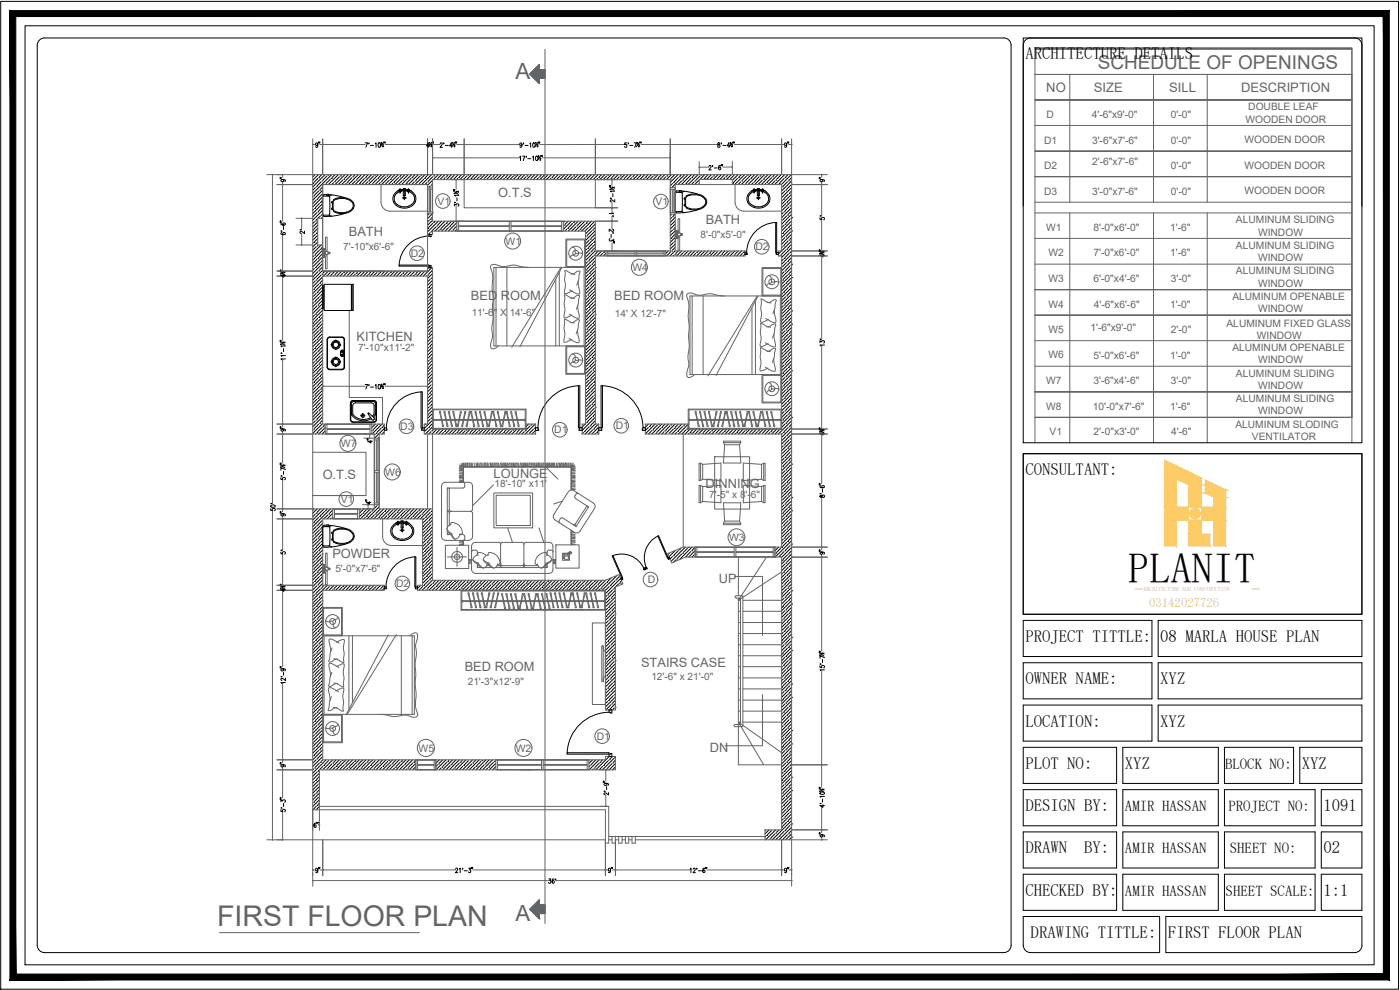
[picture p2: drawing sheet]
<svg xmlns="http://www.w3.org/2000/svg" width="420mm" height="297mm" viewBox="0 0 420 297" stroke-linecap="round" stroke-linejoin="round" font-family="sans-serif">
<defs><g id="words">
<text font-size="12.8" x="338.5" y="174.9">PLANIT</text>
<text font-size="8.5" fill="#636466" x="65.2" y="277.9">FIRST FLOOR PLAN</text>
<g font-size="6.7" fill="#636466">
<text x="154.7" y="23.8">A</text>
<text x="154.7" y="276.2">A</text>
</g>
<text font-size="5.7" fill="#636466" x="329.5" y="20.8">SCHEDULE OF OPENINGS</text>
<g font-size="5">
<text x="307.7" y="17.9">ARCHITECTURE DETAILS</text>
<text x="307.7" y="142.6">CONSULTANT:</text>
<text x="307.7" y="192.6">PROJECT TITTLE:</text>
<text x="348.2" y="192.6">08 MARLA HOUSE PLAN</text>
<text x="307.7" y="205.3">OWNER NAME:</text>
<text x="348.2" y="205.3">XYZ</text>
<text x="307.7" y="218">LOCATION:</text>
<text x="348.2" y="218">XYZ</text>
<text x="307.7" y="230.7">PLOT NO:</text>
<text x="337.6" y="230.7">XYZ</text>
<text x="390.7" y="230.7">XYZ</text>
<text x="307.7" y="243.4">DESIGN BY:</text>
<text x="397.2" y="243.4">1091</text>
<text x="307.7" y="256.1">DRAWN</text>
<text x="325.3" y="256.1">BY:</text>
<text x="397.2" y="256.1">02</text>
<text x="307.7" y="268.8">CHECKED BY:</text>
<text x="397.2" y="268.8">1:1</text>
<text x="309.3" y="281.4">DRAWING TITTLE:</text>
<text x="350.5" y="281.4">FIRST FLOOR PLAN</text>
</g>
<g font-size="4.5">
<text x="367.6" y="230.7">BLOCK NO:</text>
<text x="337.6" y="243.4">AMIR HASSAN</text>
<text x="368.7" y="243.3">PROJECT NO:</text>
<text x="337.6" y="256.1">AMIR HASSAN</text>
<text x="369.1" y="256.1">SHEET NO:</text>
<text x="337.6" y="268.8">AMIR HASSAN</text>
<text x="367.8" y="268.8">SHEET SCALE:</text>
</g>
<g font-size="3.9" fill="#636466">
<text x="314" y="27.7">NO</text>
<text x="328.3" y="27.7">SIZE</text>
<text x="350.9" y="27.7">SILL</text>
<text x="372.4" y="27.7">DESCRIPTION</text>
<text x="149.5" y="59.2">O.T.S</text>
<text x="104.7" y="71">BATH</text>
<text x="211.9" y="67.2">BATH</text>
<text x="141.3" y="90.1">BED ROOM</text>
<text x="184.3" y="90.1">BED ROOM</text>
<text x="107" y="102.2">KITCHEN</text>
<text x="96.8" y="143.8">O.T.S</text>
<text x="148.1" y="143.3">LOUNGE</text>
<text x="211.8" y="146.5">DINNING</text>
<text x="99.8" y="167.5">POWDER</text>
<text x="215.7" y="174.9">UP</text>
<text x="139.5" y="201.5">BED ROOM</text>
<text x="192.4" y="200">STAIRS CASE</text>
<text x="213.1" y="225.5">DN</text>
</g>
<text font-size="3.8" fill="#fecc66" x="344.8" y="182.1">03142027726</text>
<g font-size="3.1" fill="#636466">
<text x="314.1" y="35.4">D</text>
<text x="327.6" y="35.4">4'-6&quot;x9'-0&quot;</text>
<text x="351.4" y="35.4">0'-0&quot;</text>
<text x="374.6" y="33.1">DOUBLE LEAF</text>
<text x="373.8" y="36.8">WOODEN DOOR</text>
<text x="313.4" y="43.1">D1</text>
<text x="327.7" y="43.1">3'-6&quot;x7'-6&quot;</text>
<text x="351.4" y="43.1">0'-0&quot;</text>
<text x="373.5" y="43">WOODEN DOOR</text>
<text x="313.4" y="50.7">D2</text>
<text x="327.8" y="49.5">2'-6&quot;x7'-6&quot;</text>
<text x="351.4" y="50.7">0'-0&quot;</text>
<text x="373.5" y="50.6">WOODEN DOOR</text>
<text x="313.4" y="58.4">D3</text>
<text x="327.7" y="58.4">3'-0&quot;x7'-6&quot;</text>
<text x="351.4" y="58.4">0'-0&quot;</text>
<text x="373.5" y="58.3">WOODEN DOOR</text>
<text x="131.3" y="61.4">V1</text>
<text x="196.7" y="61.5">V1</text>
<text x="314" y="69.3">W1</text>
<text x="328.2" y="69.3">8'-0&quot;x6'-0&quot;</text>
<text x="351.2" y="69.3">1'-6&quot;</text>
<text x="370.9" y="67">ALUMINUM SLIDING</text>
<text x="377.6" y="70.7">WINDOW</text>
<text x="123.3" y="77.1">D2</text>
<text x="151.7" y="73.5">W1</text>
<text x="226.7" y="75.1">D2</text>
<text x="314.6" y="76.9">W2</text>
<text x="328.2" y="76.9">7'-0&quot;x6'-0&quot;</text>
<text x="351.2" y="76.9">1'-6&quot;</text>
<text x="370.9" y="74.6">ALUMINUM SLIDING</text>
<text x="189.8" y="81.4">W4</text>
<text x="370.9" y="82.3">ALUMINUM SLIDING</text>
<text x="377.6" y="78.3">WINDOW</text>
<text x="314.6" y="84.6">W3</text>
<text x="328.2" y="84.6">6'-0&quot;x4'-6&quot;</text>
<text x="351.4" y="84.6">3'-0&quot;</text>
<text x="369.8" y="89.9">ALUMINUM OPENABLE</text>
<text x="377.6" y="86">WINDOW</text>
<text x="314.6" y="92.3">W4</text>
<text x="328.3" y="92.3">4'-6&quot;x6'-6&quot;</text>
<text x="351.2" y="92.3">1'-0&quot;</text>
<text x="377.6" y="93.6">WINDOW</text>
<text x="314.6" y="99.9">W5</text>
<text x="327.2" y="99.4">1'-6&quot;x9'-0&quot;</text>
<text x="351.4" y="99.9">2'-0&quot;</text>
<text x="368.1" y="98">ALUMINUM FIXED GLASS</text>
<text x="377.2" y="101.7">WINDOW</text>
<text x="314.6" y="107.6">W6</text>
<text x="328.2" y="107.6">5'-0&quot;x6'-6&quot;</text>
<text x="351.2" y="107.6">1'-0&quot;</text>
<text x="369.8" y="105.2">ALUMINUM OPENABLE</text>
<text x="370.9" y="113">ALUMINUM SLIDING</text>
<text x="377.6" y="109">WINDOW</text>
<text x="314" y="115.3">W7</text>
<text x="328.2" y="115.3">3'-6&quot;x4'-6&quot;</text>
<text x="351.4" y="115.3">3'-0&quot;</text>
<text x="377.6" y="116.7">WINDOW</text>
<text x="314" y="122.9">W8</text>
<text x="328" y="123">10'-0&quot;x7'-6&quot;</text>
<text x="351.2" y="123">1'-6&quot;</text>
<text x="370.9" y="120.6">ALUMINUM SLIDING</text>
<text x="377.6" y="124.3">WINDOW</text>
<text x="120.1" y="128.9">D3</text>
<text x="166.3" y="130">D1</text>
<text x="184.8" y="128.8">D1</text>
<text x="315" y="130.6">V1</text>
<text x="328.2" y="130.6">2'-0&quot;x3'-0&quot;</text>
<text x="351.5" y="130.6">4'-6&quot;</text>
<text x="370.8" y="128.3">ALUMINUM SLODING</text>
<text x="375.7" y="132">VENTILATOR</text>
<text x="102.3" y="134.2">W7</text>
<text x="115.6" y="142.7">W6</text>
<text x="102.3" y="150.8">V1</text>
<text x="218.8" y="162.3">W3</text>
<text x="118.9" y="176.2">D2</text>
<text x="194.4" y="174.9">D</text>
<text x="179.1" y="221.9">D1</text>
<text x="125.6" y="225.5">W5</text>
<text x="154.8" y="225.5">W2</text>
</g>
<g font-size="3" fill="#636466">
<text x="210.2" y="71.4">8'-0&quot;x5'-0&quot;</text>
<text x="103" y="75.1">7'-10&quot;x6'-6&quot;</text>
<text x="141.6" y="95">11'-6&quot; X 14'-6&quot;</text>
<text x="184.6" y="95">14' X 12'-7&quot;</text>
<text x="107.5" y="105.4">7'-10&quot;x11'-2&quot;</text>
<text x="148.4" y="146">18'-10&quot; x11'</text>
<text x="212.9" y="149.4">7'-5&quot; x 8'-6&quot;</text>
<text x="100.6" y="171.7">5'-0&quot;x7'-6&quot;</text>
<text x="195.5" y="204">12'-6&quot; x 21'-0&quot;</text>
<text x="140.4" y="205.7">21'-3&quot;x12'-9&quot;</text>
</g>
<text font-size="1.8" fill="#fecc66" x="343.2" y="177.3">ARCHITECTURE AND CONSTRUCTION</text>
</g></defs>
<!-- layer: vias proyecto -->
<g fill="none" stroke="#000" stroke-width=".3">
<path d="M93.9 55h.1M93.9 59v.1M94.1 58.8h.1M94.4 52.5l-.5 .6M94.6 56.3l-.7 .8M94.9 56.1h.1M95.1 59.8h.1M95.4 53.5l-1.3 1.3M95.5 52.4l-1.6 1.7M95.6 53.3h.1M95.6 57.3l-1.2 1.3M95.9 57.1h.1"/>
<path d="M96.4 54.6l-1.3 1.2M96.5 52.4l-.6 .7M96.6 54.3h.1M96.6 58.3l-1.2 1.2M96.8 57.1l-2.9 3M96.8 59.1l-2.9 3M96.8 56.1l-.7 .7M97.5 52.4l-3.6 3.7M97.6 55.3h.1M98.1 52.8l-1.2 1.2M98.4 52.5h.1M99.1 53.8l-1.2 1.2"/>
<path d="M99.4 53.5h.1M99.5 52.4l-5.6 5.7M100.1 54.8l-.6 .6M100.4 54.6h.1M100.5 52.4l-.9 .9M101.5 52.4l-3 3M101.9 53.1l-1.3 1.2M102.1 52.8h.1M102.5 52.4l-.1 .1M102.9 54l-1.3 1.3M103.1 53.8h.1M103.5 52.4l-3 3"/>
<path d="M103.9 55l-.4 .4M104.1 54.8h.1M104.5 52.4l-1.1 1.1M105.5 52.4l-3 3M105.6 53.3l-1.2 1.3M105.9 53.1h.1M106.5 52.4l-.4 .4M106.6 54.3l-1.1 1.1M106.9 54h.1M107.5 52.4l-3 3M107.6 55.3l-.1 .1M107.9 55h.1"/>
<path d="M108.4 52.5l-1.3 1.3M109.4 53.5l-1.3 1.3M109.5 52.4l-3 3M109.6 53.3h.1M110.4 54.6l-.9 .8M110.5 52.4l-.6 .7M110.6 54.3h.1M111.5 52.4l-3 3M111.6 55.3h.1M112.1 52.8l-1.2 1.2M112.4 52.5h.1M113.1 53.8l-1.2 1.2"/>
<path d="M113.4 53.5h.1M113.5 52.4l-3 3M114.1 54.8l-.6 .6M114.4 54.6h.1M114.5 52.4l-.9 .9M115.5 52.4l-3 3M115.9 53.1l-1.3 1.2M116.1 52.8h.1M116.5 52.4l-.1 .1M116.9 54l-1.3 1.3M117.1 53.8h.1M117.5 52.4l-3 3"/>
<path d="M117.9 55l-.4 .4M118.1 54.8h.1M118.5 52.4l-1.1 1.1M119.5 52.4l-3 3M119.6 53.3l-1.2 1.3M119.9 53.1h.1M120.5 52.4l-.4 .4M120.6 54.3l-1.1 1.1M120.9 54h.1M121.5 52.4l-3 3M121.6 55.3l-.1 .1M121.9 55h.1"/>
<path d="M122.4 52.5l-1.3 1.3M123.4 53.5l-1.3 1.3M123.5 52.4l-3 3M123.6 53.3h.1M124.4 54.6l-.9 .8M124.5 52.4l-.6 .7M124.6 54.3h.1M125.5 52.4l-3 3M125.6 55.3h.1M126.1 52.8l-1.2 1.2M126.4 52.5h.1M127.1 53.8l-1.2 1.2"/>
<path d="M127.4 53.5h.1M127.5 52.4l-3 3M128.1 54.8l-.6 .6M128.4 54.6h.1M128.5 52.4l-.9 .9M129.1 55.8l-.3 .4M129.4 55.5h.1M129.5 52.4l-3 3M129.8 54.1l-1.5 1.5M129.8 56.1v.1M129.8 55.1l-.2 .2M129.9 53.1l-1.3 1.2"/>
<path d="M130.1 52.8h.1M130.5 52.4l-.1 .1M131.1 53.8h.1M131.5 52.4l-1.5 1.5M132.5 52.4l-1.1 1.1M133.5 52.4l-1.5 1.5M133.6 53.3l-.6 .6M133.9 53.1h.1M134.5 52.4l-.4 .4M135.5 52.4l-1.5 1.5M136.4 52.5l-1.3 1.3M137.4 53.5l-.4 .4"/>
<path d="M137.5 52.4l-1.5 1.5M137.6 53.3h.1M138.5 52.4l-.6 .7M139.5 52.4l-1.5 1.5M140.1 52.8l-1.1 1.1M140.4 52.5h.1M141.1 53.8l-.1 .1M141.4 53.5h.1M141.5 52.4l-1.5 1.5M142.5 52.4l-.9 .9M143.5 52.4l-1.5 1.5M143.9 53.1l-.9 .8"/>
<path d="M144.1 52.8h.1M144.5 52.4l-.1 .1M145.1 53.8h.1M145.5 52.4l-1.5 1.5M146.5 52.4l-1.1 1.1M147.5 52.4l-1.5 1.5M147.6 53.3l-.6 .6M147.8 53.1h.1M148.5 52.4l-.4 .4M149.5 52.4l-1.5 1.5M150.3 52.5l-1.2 1.3M151.4 53.5l-.4 .4"/>
<path d="M151.5 52.4l-1.5 1.5M151.6 53.3h.1M152.5 52.4l-.7 .7M153.5 52.4l-1.5 1.5M154.1 52.8l-1.1 1.1M154.3 52.5h.1M155.1 53.8l-.1 .1M155.4 53.5h.1M155.5 52.4l-1.5 1.5M156.5 52.4l-.9 .9M157.5 52.4l-1.5 1.5M157.9 53.1l-.9 .8"/>
<path d="M158.1 52.8h.1M158.5 52.4l-.2 .1M159.1 53.8h.1M159.5 52.4l-1.5 1.5M160.5 52.4l-1.2 1.1M161.5 52.4l-1.5 1.5M161.6 53.3l-.6 .6M161.9 53.1h.1M162.5 52.4l-.4 .4M163.5 52.4l-1.5 1.5M164.4 52.5l-1.3 1.3M165.4 53.5l-.4 .4"/>
<path d="M165.5 52.4l-1.5 1.5M165.6 53.3h.1M166.5 52.4l-.7 .7M167.5 52.4l-1.5 1.5M168.1 52.8l-1.1 1.1M168.3 52.5h.1M169.1 53.8l-.1 .1M169.4 53.5h.1M169.5 52.4l-1.5 1.5M170.5 52.4l-.9 .9M171.5 52.4l-1.5 1.5M171.9 53.1l-.9 .8"/>
<path d="M172.1 52.8h.1M172.5 52.4l-.2 .1M173.1 53.8h.1M173.5 52.4l-1.5 1.5M174.5 52.4l-1.1 1.1M175.5 52.4l-1.5 1.5M175.6 53.3l-.6 .6M175.9 53.1h.1M176.5 52.4l-.4 .4M177.5 52.4l-1.5 1.5M178.4 52.5l-1.3 1.3M179.3 53.5l-.3 .4"/>
<path d="M179.5 52.4l-1.5 1.5M179.6 53.3h.1M180.5 52.4l-.6 .7M181.5 52.4l-1.5 1.5M182.1 52.8l-1.1 1.1M182.4 52.5h.1M183.1 53.8l-.1 .1M183.3 53.5h.1M183.5 52.4l-1.5 1.5M184.5 52.4l-.9 .9M185.5 52.4l-1.5 1.5M185.8 53.1l-.8 .8"/>
<path d="M186.1 52.8h.1M186.5 52.4l-.2 .1M187.1 53.8h.1M187.5 52.4l-1.5 1.5M188.5 52.4l-1.2 1.1M189.5 52.4l-1.5 1.5M189.6 53.3l-.6 .6M189.8 53.1h.1M190.5 52.4l-.4 .4M191.5 52.4l-1.5 1.5M192.3 52.5l-1.2 1.3M193.3 53.5l-.3 .4"/>
<path d="M193.5 52.4l-1.5 1.5M193.6 53.3h.1M194.5 52.4l-.7 .7M195.5 52.4l-1.5 1.5M196.1 52.8l-1.1 1.1M196.3 52.5h.1M197.1 53.8l-.1 .1M197.3 53.5h.1M197.5 52.4l-1.5 1.5M198.5 52.4l-.9 .9M199.5 52.4l-1.5 1.5M199.8 53.1l-.8 .8"/>
<path d="M200.1 52.8h.1M200.5 52.4l-.2 .1M201.1 53.8h.1M201.5 52.4l-1.5 1.5M201.8 55l-.7 .7M202.1 54.8h.1M202.5 52.4l-1.2 1.1M202.6 56.2v.1M203.5 52.4l-2.4 2.3M203.6 53.3l-1.3 1.3M203.8 53.1h.1M204.5 52.4l-.4 .4"/>
<path d="M204.6 54.3l-1.1 1.1M204.8 54h.1M205.5 52.4l-3.9 3.9M205.6 55.3l-.1 .1M205.8 55h.1M206.3 52.5l-1.2 1.3M207.3 53.5l-1.2 1.3M207.5 52.4l-3 3M207.6 53.3h.1M208.3 54.6l-.8 .8M208.5 52.4l-.7 .7M208.6 54.3h.1"/>
<path d="M209.5 52.4l-3 3M209.6 55.3h.1M209.9 54l-1.4 1.4M209.9 55h-.1M210.1 52.8l-1.3 1.2M210.3 52.5h.1M211.1 53.8h.1M211.3 53.5h.1M211.5 52.4l-1.4 1.4M212.5 52.4l-.9 .9M213.5 52.4l-1.5 1.4M213.8 53.1l-.8 .7"/>
<path d="M214.1 52.8h.1M214.5 52.4l-.2 .1M215.1 53.8h.1M215.5 52.4l-1.4 1.4M216.5 52.4l-1.2 1.1M217.5 52.4l-1.5 1.4M217.6 53.3l-.6 .5M217.8 53.1h.1M218.5 52.4l-.4 .4M219.5 52.4l-1.5 1.4M219.8 55h.1M220.3 52.5l-1.2 1.3"/>
<path d="M221.3 53.5l-1.2 1.3M221.5 52.4l-1.7 1.7M221.6 53.3h.1M222.3 54.6l-.8 .8M222.5 52.4l-.7 .7M222.6 54.3h.1M223.5 52.4l-3 3M223.6 55.3h.1M224.1 52.8l-1.3 1.2M224.3 52.5h.1M225.1 53.8l-1.3 1.2M225.3 53.5h.1"/>
<path d="M225.5 52.4l-3 3M226.1 54.8l-.6 .6M226.3 54.6h.1M226.5 52.4l-.9 .9M227.5 52.4l-3 3M227.8 53.1l-1.2 1.2M228.1 52.8h.1M228.5 52.4l-.2 .1M228.8 54l-1.2 1.3M229.1 53.8h.1M229.5 52.4l-3 3M229.8 55l-.3 .4"/>
<path d="M230.1 54.8h.1M230.5 52.4l-1.2 1.1M231.5 52.4l-3 3M231.6 53.3l-1.3 1.3M231.8 53.1h.1M232.5 52.4l-.4 .4M232.6 54.3l-1.1 1.1M232.8 54h.1M233.5 52.4l-3 3M233.6 55.3l-.1 .1M233.8 55h.1M234.3 52.5l-1.2 1.3"/>
<path d="M234.8 56.1h.1M235.1 59.8h.1M235.3 53.5l-1.2 1.3M235.5 52.4l-3 3M235.6 53.3h.1M235.6 57.3l-1 1M235.8 57.1h.1M236.3 54.6l-1.2 1.2M236.5 52.4l-.7 .7M236.6 54.3h.1M236.6 58.3l-1.3 1.2M236.8 58h.1"/>
<path d="M237.3 55.5l-1.2 1.3M237.5 52.4l-3 3M237.6 55.3h.1M237.6 54.3l-3 3M237.6 56.3l-3 3M237.6 58.3l-3 3M237.6 53.3l-.8 .7M237.6 57.3l-.5 .5M237.6 59.3l-1.3 1.2M93.9 69h.1M93.9 73v.1M94.1 72.8h.1"/>
<path d="M94.1 62.8l-.2 .3M94.1 76.8l-.2 .3M94.4 62.5h.1M94.4 76.5h.1M94.4 66.5l-.5 .6M94.6 66.3h.1M94.6 70.3l-.7 .8M94.9 70h.1M94.9 60l-1 1.1M94.9 74l-1 1.1M95.1 73.8h.1M95.1 63.8l-1.2 1.3"/>
<path d="M95.1 77.8l-1.2 1.2M95.4 66.6l-1.5 1.5M95.4 68.6l-1.5 1.5M95.4 70.6l-1.5 1.5M95.4 72.6l-1.5 1.5M95.4 65.6l-.5 .4M95.4 67.6l-1.3 1.2M95.4 69.6l-.3 .2M95.4 71.6l-1 .9M95.4 63.5h.1M95.4 77.5h.1M95.4 73.5h.1"/>
<path d="M95.9 61.1l-1.3 1.2M95.9 75l-1.3 1.3M96.1 60.8h.1M96.1 74.8h.1M96.1 64.8l-.7 .7M96.1 78.8l-1.2 1.2M96.4 64.5h.1M96.4 78.5h.1M96.4 73.5l-2.5 2.6M96.8 61.1l-2.9 3M96.8 63.1l-2.9 3M96.8 65.1l-.4 .4"/>
<path d="M96.8 75.1l-2.9 3M96.8 77.1l-2.9 3M96.8 79.1l-2.9 3M96.8 60.1l-.4 .4M96.8 62.1l-1.2 1.2M96.8 64.1l-.2 .2M96.8 74.1l-.4 .4M96.8 76.1l-1.2 1.2M96.8 78.1l-.2 .2M128.4 68.5h.1M128.8 64.1l-.4 .4M128.9 66l-.6 .6"/>
<path d="M129.1 65.8h.1M129.1 69.8l-.6 .6M129.4 69.5h.1M129.8 64.1l-1.5 1.5M129.8 66.1l-1.5 1.5M129.8 70.1l-.3 .3M129.8 65.1l-.4 .4M129.9 67l-1.3 1.3M130.1 66.8h.1M130.6 66.4l-.2 .1M130.9 68l-1.3 1.3M131.1 67.8h.1"/>
<path d="M131.6 66.4l-3.3 3.2M131.9 69l-.3 .3M132.1 68.8h.1M132.5 66.4l-1.1 1.1M133.5 66.4l-2.9 2.9M133.6 67.3l-1.2 1.2M133.9 67h.1M134.6 66.4l-.5 .4M134.6 68.3l-1 1M134.9 68h.1M135.6 66.4l-3.1 2.9M135.6 69.3h.1"/>
<path d="M135.9 69h.1M136.4 66.5l-1.3 1.3M137.1 66.8l-2.5 2.5M137.1 68.8l-.6 .5M137.1 67.8l-1 1M169.1 67.8h.1M169.4 67.5h.1M169.5 66.4l-.4 .4M170.1 68.8l-.6 .5M170.3 68.5h.1M170.5 66.4l-.9 .9M171.5 66.4l-2.4 2.4"/>
<path d="M171.9 67l-1.3 1.3M172.1 66.8h.1M172.5 66.4l-.2 .1M172.8 68l-1.2 1.3M173.1 67.8h.1M173.5 66.4l-3 2.9M173.8 69l-.3 .3M174.1 68.8h.1M174.5 66.4l-1.1 1.1M175.5 66.4l-3 2.9M175.6 67.3l-1.3 1.2M175.9 67h.1"/>
<path d="M175.9 71l-.2 .2M176.1 70.8h.1M176.1 74.8l-.4 .4M176.3 74.5h.1M176.3 78.5l-.6 .7M176.5 66.4l-.4 .4M176.6 78.3h.1M176.6 68.3l-1.1 1M176.8 68h.1M176.8 72l-1.1 1.2M177.1 71.8h.1M177.1 75.8l-1.2 1.2"/>
<path d="M177.3 75.5h.1M177.3 79.5l-1.2 1.3M177.5 66.4l-3 2.9M177.6 79.3h.1M177.6 69.3l-1.3 1.2M177.8 69h.1M177.8 73l-1.2 1.3M178.1 72.8h.1M178.1 76.8l-1.3 1.2M178.4 76.5h.1M178.4 66.5l-1.3 1.3M178.6 70.3l-1.3 1.2"/>
<path d="M178.7 67.2l-3 3M178.7 69.2l-3 3M178.7 71.2l-3 3M178.7 73.2l-3 3M178.7 75.2l-3 3M178.7 77.2l-3 3M178.7 79.2l-3 3M178.7 68.2l-.6 .6M178.7 72.2l-.3 .3M178.7 74.2l-1.1 1.1M178.7 78.2l-.9 .8M179.6 75.3l-1 1"/>
<path d="M180.6 75.3l-1.5 1.5M180.8 76l-.7 .8M181.1 75.8h.1M181.6 75.3l-.3 .2M181.9 76l-.8 .8M200.6 75.3l-.8 .8M201.3 71.5h.1M201.3 75.5l-1.2 1.3M201.6 64.3l-.5 .4M201.6 75.3h.1M201.6 65.3l-.5 .4M201.8 65.1h.1"/>
<path d="M201.8 69l-.7 .7M202.1 68.8h.1M202.1 72.8l-1 .9M202.3 72.5h.1M202.3 76.5l-.2 .3M202.6 76.3h.1M202.6 64.3l-.5 .5M202.6 66.3l-1.3 1.2M202.6 65.2l-1.5 1.5M202.6 67.2l-1.5 1.5M202.6 69.2l-1.5 1.5M202.6 71.2l-1.5 1.5"/>
<path d="M202.6 73.2l-1.5 1.5M202.6 75.2l-1.5 1.6M202.6 68.2l-.3 .3M202.6 70.2l-1 1.1M202.6 72.2v.1M202.6 74.2l-.8 .8M203.6 75.3l-.8 .7M204.6 75.3l-1.5 1.5M205.1 75.8l-1 1M205.3 75.5h.1M206.1 76.8h.1M206.3 76.5h.1"/>
<path d="M206.6 75.3l-1.5 1.5M207.6 75.3l-1 1M208.6 75.3l-1.5 1.5M208.8 76l-.7 .8M209.1 75.8h.1M209.6 75.3l-.3 .2M210.1 76.8h.1M210.6 75.3l-1.5 1.5M211.6 75.3l-1.3 1.2M212.6 75.3l-1.5 1.5M212.6 76.3l-.5 .5M212.8 76h.1"/>
<path d="M213.6 75.3l-.5 .5M214.6 75.3l-1.5 1.5M215.3 75.5l-1.2 1.3M216.3 76.5l-.2 .3M216.6 75.3l-1.5 1.5M216.6 76.3h.1M217.6 75.3l-.8 .7M218.6 75.3l-1.5 1.5M219.1 75.8l-1 1M219.3 75.5h.1M220.1 76.8h.1M220.3 76.5h.1"/>
<path d="M220.6 75.3l-1.5 1.5M221.6 75.3l-1 1M222.6 75.3l-1.5 1.5M222.8 76l-.7 .8M223.1 75.8h.1M223.6 75.3l-.3 .2M223.6 76.2l-.5 .6M234.1 76.8h.1M234.3 76.5h.1M234.5 75.3l-.9 1M234.8 70h.1M234.8 60l-.2 .3"/>
<path d="M234.8 74l-.2 .3M235.1 73.8h.1M235.1 63.8l-.5 .5M235.1 77.8l-.5 .5M235.3 63.5h.1M235.3 77.5h.1M235.3 67.5l-.7 .8M235.6 67.3h.1M235.6 71.3l-1 1M235.8 71h.1M235.8 61.1l-1.2 1.2M235.8 75l-1.2 1.3"/>
<path d="M236.1 60.8h.1M236.1 74.8h.1M236.1 64.8l-1.3 1.2M236.1 78.8l-1.3 1.2M236.3 64.5h.1M236.3 78.5h.1M236.3 68.5l-1.2 1.3M236.6 68.3h.1M236.6 72.3l-1.3 1.2M236.8 72h.1M236.8 62l-1.2 1.3M236.8 76l-1.2 1.3"/>
<path d="M237.1 61.8h.1M237.1 75.8h.1M237.1 65.8l-1.3 1.2M237.1 79.8l-1.3 1.2M237.3 65.5h.1M237.3 79.5h.1M237.3 69.5l-1.2 1.3M237.6 65.3h.1M237.6 69.3h.1M237.6 79.3h.1M237.6 60.3l-3 3M237.6 62.3l-3 3"/>
<path d="M237.6 64.3l-3 3M237.6 66.3l-3 3M237.6 68.3l-3 3M237.6 70.3l-3 3M237.6 72.3l-3 3M237.6 74.3l-3 3M237.6 76.3l-3 3M237.6 78.3l-3 3M237.6 61.3l-.3 .2M237.6 63.3l-1 1M237.6 67.3l-.8 .7M237.6 71.3l-.5 .5"/>
<path d="M237.6 73.3l-1.3 1.2M237.6 75.3l-.3 .2M237.6 77.3l-1 1M93.9 83h.1M93.9 97h.1M93.9 87v.1M94.1 86.8h.1M94.1 90.8l-.2 .3M94.4 90.5h.1M94.4 80.5l-.5 .6M94.4 94.5l-.5 .6M94.6 80.3h.1"/>
<path d="M94.6 94.3h.1M94.6 84.3l-.7 .8M94.6 98.3l-.7 .7M94.9 84h.1M94.9 98h.1M94.9 88l-1 1.1M95.1 87.8h.1M95.1 91.8l-1.2 1.2M95.4 91.5h.1M95.4 81.5l-1.3 1.3M95.4 95.5l-1.3 1.3M95.6 81.3h.1"/>
<path d="M95.6 95.3h.1M95.6 85.3l-1.2 1.2M95.6 99.3l-1.2 1.2M95.9 85h.1M95.9 99h.1M95.9 89l-1.3 1.3M96.1 88.8h.1M96.1 92.8l-1.2 1.2M96.4 92.5h.1M96.4 82.5l-1.3 1.3M96.4 96.5l-1.3 1.3M96.6 82.3h.1"/>
<path d="M96.6 96.3h.1M96.6 86.3l-1.2 1.2M96.8 81.1l-2.9 3M96.8 83.1l-2.9 3M96.8 85.1l-2.9 3M96.8 87.1l-2.9 3M96.8 89.1l-2.9 3M96.8 91.1l-2.9 3M96.8 93.1l-2.9 3M96.8 95.1l-2.9 3M96.8 97.1l-2.9 3M96.8 99.1l-2.9 3"/>
<path d="M96.8 80.1l-.9 .9M96.8 84.1l-.7 .7M96.8 88.1l-.4 .4M96.8 90.1l-1.2 1.2M96.8 92.1l-.2 .2M96.8 94.1l-.9 .9M96.8 98.1l-.7 .7M97.6 81.3l-.7 .7M98.6 81.3l-1.5 1.5M99.1 81.8l-1 1M99.4 81.5h.1M100.1 82.8h.1"/>
<path d="M100.4 82.5h.1M100.6 81.3l-1.5 1.5M101.6 81.3l-1 1M102.6 81.3l-1.5 1.5M102.9 82l-.8 .8M103.1 81.8h.1M103.6 81.3l-.2 .2M104.1 82.8h.1M104.6 81.3l-1.5 1.5M105.6 81.3l-1.2 1.2M106.6 81.3l-1.5 1.5M106.6 82.3l-.5 .5"/>
<path d="M106.9 82h.1M107.6 81.3l-.5 .5M108.6 81.3l-1.5 1.5M109.4 81.5l-1.3 1.3M110.4 82.5l-.3 .3M110.6 81.3l-1.5 1.5M110.6 82.3h.1M111.6 81.3l-.7 .7M112.6 81.3l-1.5 1.5M113.1 81.8l-1 1M113.4 81.5h.1M114.1 82.8h.1"/>
<path d="M114.4 82.5h.1M114.6 81.3l-1.5 1.5M115.6 81.3l-1 1M116.6 81.3l-1.5 1.5M116.9 82l-.8 .8M117.1 81.8h.1M117.6 81.3l-.2 .2M118.1 82.8h.1M118.6 81.3l-1.5 1.5M119.6 81.3l-1.2 1.2M120.6 81.3l-1.5 1.5M120.6 82.3l-.5 .5"/>
<path d="M120.9 82h.1M121.6 81.3l-.5 .5M122.6 81.3l-1.5 1.5M123.4 81.5l-1.3 1.3M124.4 82.5l-.3 .3M124.6 81.3l-1.5 1.5M124.6 82.3h.1M125.6 81.3l-.7 .7M126.6 81.3l-1.5 1.5M127.1 81.8l-1 1M127.4 81.5h.1M128.1 82.8h.1"/>
<path d="M128.4 82.5h.1M128.4 96.5h.1M128.4 86.5l-.1 .1M128.6 80.3l-.3 .3M128.6 86.3h.1M128.6 90.3l-.3 .3M128.9 90h.1M128.9 94l-.6 .6M129.1 93.8h.1M129.1 83.8l-.8 .8M129.1 97.8l-.8 .8M129.4 83.5h.1"/>
<path d="M129.4 97.5h.1M129.4 87.5l-1.1 1.1M129.6 80.3l-2.5 2.5M129.6 87.3h.1M129.6 91.3l-1.2 1.2M129.8 82.1l-1.5 1.5M129.8 84.1l-1.5 1.5M129.8 86.1l-1.5 1.5M129.8 88.1l-1.5 1.5M129.8 90.1l-1.5 1.5M129.8 92.1l-1.5 1.5M129.8 94.1l-1.5 1.5"/>
<path d="M129.8 96.1l-1.5 1.5M129.8 98.1l-1.5 1.5M129.8 81.1l-1.2 1.2M129.8 83.1l-.2 .2M129.8 85.1l-.9 .9M129.8 89.1l-.7 .7M129.8 93.1l-.4 .4M129.8 95.1l-1.2 1.2M129.8 97.1l-.2 .2M129.8 99.1l-.9 .9M175.9 81h.1M175.9 95h.1"/>
<path d="M175.9 85l-.2 .2M175.9 99l-.2 .2M176.1 84.8h.1M176.1 98.8h.1M176.1 88.8l-.4 .4M176.3 88.5h.1M176.3 92.5l-.6 .7M176.6 92.3h.1M176.6 82.3l-.9 .9M176.6 96.3l-.9 .9M176.8 82h.1M176.8 96h.1"/>
<path d="M176.8 86l-1.1 1.2M177.1 85.8h.1M177.1 99.8h.1M177.1 89.8l-1.2 1.2M177.3 89.5h.1M177.3 93.5l-1.2 1.3M177.6 93.3h.1M177.6 83.3l-1.3 1.2M177.6 97.3l-1.3 1.2M177.8 83h.1M177.8 97h.1M177.8 87l-1.2 1.3"/>
<path d="M178.1 86.8h.1M178.1 90.8l-1.3 1.2M178.4 90.5h.1M178.4 80.5l-1.3 1.3M178.4 94.5l-1.3 1.3M178.6 80.3h.1M178.6 94.3h.1M178.6 84.3l-1.3 1.2M178.6 98.3l-1.3 1.2M178.7 81.2l-3 3M178.7 83.2l-3 3M178.7 85.2l-3 3"/>
<path d="M178.7 87.2l-3 3M178.7 89.2l-3 3M178.7 91.2l-3 3M178.7 93.2l-3 3M178.7 95.2l-3 3M178.7 97.2l-3 3M178.7 99.2l-3 3M178.7 82.2l-.6 .6M178.7 86.2l-.3 .3M178.7 88.2l-1.1 1.1M178.7 90.2l-.1 .1M178.7 92.2l-.9 .8"/>
<path d="M178.7 96.2l-.6 .6M234.8 84h.1M234.8 98h.1M234.8 88l-.2 .3M235.1 87.8h.1M235.1 91.8l-.5 .5M235.3 91.5h.1M235.3 81.5l-.7 .8M235.3 95.5l-.7 .8M235.6 81.3h.1M235.6 95.3h.1M235.6 85.3l-1 1"/>
<path d="M235.6 99.3l-1 1M235.8 85h.1M235.8 99h.1M235.8 89l-1.2 1.3M236.1 88.8h.1M236.1 92.8l-1.3 1.2M236.3 92.5h.1M236.3 82.5l-1.2 1.3M236.3 96.5l-1.2 1.3M236.6 82.3h.1M236.6 96.3h.1M236.6 86.3l-1.3 1.2"/>
<path d="M236.8 86h.1M236.8 90l-1.2 1.3M237.1 89.8h.1M237.1 93.8l-1.3 1.2M237.3 93.5h.1M237.3 83.5l-1.2 1.3M237.3 97.5l-1.2 1.3M237.6 83.3h.1M237.6 93.3h.1M237.6 97.3h.1M237.6 80.3l-3 3M237.6 82.3l-3 3"/>
<path d="M237.6 84.3l-3 3M237.6 86.3l-3 3M237.6 88.3l-3 3M237.6 90.3l-3 3M237.6 92.3l-3 3M237.6 94.3l-3 3M237.6 96.3l-3 3M237.6 98.3l-3 3M237.6 81.3l-.8 .7M237.6 85.3l-.5 .5M237.6 87.3l-1.3 1.2M237.6 89.3l-.3 .2"/>
<path d="M237.6 91.3l-1 1M237.6 95.3l-.8 .7M237.6 99.3l-.5 .5M93.9 111h.1M93.9 101v.1M93.9 115h.1M94.1 100.8h.1M94.1 114.8h.1M94.1 104.8l-.2 .3M94.1 118.8l-.2 .2M94.4 104.5h.1M94.4 118.5h.1"/>
<path d="M94.4 108.5l-.5 .6M94.6 108.3h.1M94.6 112.3l-.7 .7M94.9 112h.1M94.9 102l-1 1M94.9 116l-1 1M95.1 101.8h.1M95.1 115.8h.1M95.1 105.8l-1.2 1.2M95.1 119.8l-1.2 1.2M95.4 105.5h.1M95.4 119.5h.1"/>
<path d="M95.4 109.5l-1.3 1.3M95.6 109.3h.1M95.6 113.3l-1.2 1.2M95.9 113h.1M95.9 103l-1.3 1.3M95.9 117l-1.3 1.3M96.1 102.8h.1M96.1 116.8h.1M96.1 106.8l-1.2 1.2M96.4 106.5h.1M96.4 110.5l-1.3 1.3M96.6 110.3h.1"/>
<path d="M96.6 100.3l-1.2 1.2M96.6 114.3l-1.2 1.2M96.8 101.1l-2.9 2.9M96.8 103.1l-2.9 3M96.8 105.1l-2.9 2.9M96.8 107l-2.9 3.1M96.8 109.1l-2.9 2.9M96.8 111l-2.9 3.1M96.8 113.1l-2.9 2.9M96.8 115l-2.9 3.1M96.8 117.1l-2.9 2.9M96.8 119l-2.9 3"/>
<path d="M96.8 102.1l-.4 .4M96.8 104.1l-1.2 1.2M96.8 106.1l-.2 .2M96.8 108.1l-.9 .9M96.8 112l-.7 .8M96.8 116l-.4 .5M96.8 118.1l-1.2 1.2M128.4 110.5h.1M128.4 100.5l-.1 .1M128.4 114.5l-.1 .1M128.6 100.3h.1M128.6 114.3h.1"/>
<path d="M128.6 104.3l-.3 .3M128.6 118.3l-.3 .3M128.9 104h.1M128.9 118h.1M128.9 108l-.6 .6M129.1 107.8h.1M129.1 111.8l-.8 .8M129.4 111.5h.1M129.4 101.5l-1.1 1.1M129.4 115.5l-1.1 1.1M129.6 101.3h.1M129.6 115.3h.1"/>
<path d="M129.6 105.3l-1.2 1.2M129.6 119.3l-1.2 1.2M129.8 100.1l-1.5 1.5M129.8 102.1l-1.5 1.5M129.8 104.1l-1.5 1.5M129.8 106.1l-1.5 1.5M129.8 108.1l-1.5 1.5M129.8 110.1l-1.5 1.5M129.8 112.1l-1.5 1.5M129.8 114.1l-1.5 1.5M129.8 116.1l-1.5 1.5M129.8 118.1l-1.5 1.5"/>
<path d="M129.8 103.1l-.7 .7M129.8 107.1l-.4 .4M129.8 109.1l-1.2 1.2M129.8 111.1l-.2 .2M129.8 113.1l-.9 .9M129.8 117.1l-.7 .7M175.9 109h.1M175.9 113l-.2 .2M176.1 112.8h.1M176.1 102.8l-.4 .4M176.1 116.8l-.4 .3M176.3 102.5h.1"/>
<path d="M176.3 116.5h.1M176.3 106.5l-.6 .7M176.6 106.3h.1M176.6 110.3l-.9 .9M176.8 110h.1M176.8 100l-1.1 1.2M176.8 114l-1.1 1.2M177.1 113.8h.1M177.1 103.8l-1.2 1.2M177.1 117.8l-1.2 1.2M177.3 103.5h.1M177.3 117.5h.1"/>
<path d="M177.3 107.5l-1.2 1.3M177.6 107.3h.1M177.6 111.3l-1.3 1.2M177.8 111h.1M177.8 101l-1.2 1.3M177.8 115l-1.2 1.3M178.1 100.8h.1M178.1 114.8h.1M178.1 104.8l-1.3 1.2M178.1 118.8l-1.3 1.2M178.4 104.5h.1M178.4 118.5h.1"/>
<path d="M178.4 108.5l-1.3 1.3M178.6 108.3h.1M178.6 112.3l-1.3 1.2M178.7 101.2l-3 3M178.7 103.2l-3 3M178.7 105.2l-3 3M178.7 107.2l-3 3M178.7 109.2l-3 2.9M178.7 111.2l-3 3M178.7 113.2l-3 2.9M178.7 115.2l-3 3M178.7 117.2l-3 2.9"/>
<path d="M178.7 119.2l-3 3M178.7 100.2l-.3 .3M178.7 102.2l-1.1 1.1M178.7 104.2l-.1 .1M178.7 106.2l-.9 .8M178.7 110.2l-.6 .6M178.7 114.2l-.3 .3M178.7 116.2l-1.1 1.1M178.7 118.2l-.1 .1M234.8 112h.1M234.8 102l-.2 .3M234.8 116l-.2 .3"/>
<path d="M235.1 101.8h.1M235.1 115.8h.1M235.1 105.8l-.5 .5M235.1 119.8l-.5 .5M235.3 105.5h.1M235.3 119.5h.1M235.3 109.5l-.7 .8M235.6 109.3h.1M235.6 113.3l-1 1M235.8 113h.1M235.8 103l-1.2 1.3M235.8 117l-1.2 1.3"/>
<path d="M236.1 102.8h.1M236.1 116.8h.1M236.1 106.8l-1.3 1.2M236.3 106.5h.1M236.3 110.5l-1.2 1.3M236.6 110.3h.1M236.6 100.3l-1.3 1.2M236.6 114.3l-1.3 1.2M236.8 100h.1M236.8 114h.1M236.8 104l-1.2 1.3M236.8 118l-1.2 1.3"/>
<path d="M237.1 103.8h.1M237.1 117.8h.1M237.1 107.8l-1.3 1.2M237.3 107.5h.1M237.3 111.5l-1.2 1.3M237.6 111.3h.1M237.6 100.3l-3 3M237.6 102.3l-3 3M237.6 104.3l-3 3M237.6 106.3l-3 3M237.6 108.3l-3 3M237.6 110.3l-3 2.9"/>
<path d="M237.6 112.3l-3 3M237.6 114.3l-3 2.9M237.6 116.3l-3 3M237.6 118.3l-3 2.9M237.6 101.3l-1.3 1.2M237.6 103.3l-.3 .2M237.6 105.3l-1 1M237.6 107.3h.1M237.6 109.3l-.8 .7M237.6 113.3l-.5 .5M237.6 115.3l-1.3 1.2M237.6 117.3l-.3 .2"/>
<path d="M237.6 119.3l-1 1M93.9 125h.1M93.9 129h.1M94.1 128.8h.1M94.4 122.5l-.5 .5M94.6 122.3h.1M94.6 126.3l-.7 .7M94.9 126h.1M94.9 130l-.2 .2M95.1 129.8h.1M95.4 123.5l-1.3 1.3M95.6 123.3h.1"/>
<path d="M95.6 127.3l-1.2 1.2M95.9 127h.1M96.1 120.8l-1.2 1.2M96.4 120.5h.1M96.4 124.5l-1.3 1.3M96.6 124.3h.1M96.6 128.3l-1.2 1.2M96.8 121l-2.9 3M96.8 123l-2.9 3M96.8 125l-2.9 3M96.8 127l-2.9 3M96.8 120l-.2 .3"/>
<path d="M96.8 122.1l-.9 .9M96.8 126.1l-.7 .7M96.9 128h.1M97.6 128.3l-1.9 1.9M97.6 127.3l-.5 .5M97.6 129.3l-.9 .9M111.6 129.3h.1M111.7 127.2l-.1 .1M111.9 129h.1M112.6 130.3l-.3 .3M112.6 127.2l-1 1.1M112.9 130h.1"/>
<path d="M113.4 127.5l-1.3 1.3M113.6 127.3h.1M113.6 131.3l-.2 .2M114.4 128.5l-1.3 1.3M114.6 128.3h.1M114.6 127.2l-2.9 3M115.4 128.5l-3 3M115.4 127.5l-.5 .5M115.4 129.5l-.7 .7M127.4 127.5l-.1 .1M127.6 127.3h.1M128.4 124.5h.1"/>
<path d="M128.4 128.5l-1.1 1M128.6 128.3h.1M128.9 122l-.6 .6M129.1 121.8h.1M129.1 125.8l-.8 .8M129.4 125.5h.1M129.4 129.5l-.7 .7M129.6 129.3h.1M129.8 120.1l-1.5 1.5M129.8 122.1l-1.5 1.5M129.8 124.1l-1.5 1.4M129.8 126.1l-2.5 2.5"/>
<path d="M129.8 128.1l-2.1 2.1M129.8 121.1l-.4 .4M129.8 123.1l-1.2 1.2M129.8 125.1l-.2 .2M129.8 127l-.9 1M130.2 128.7l-.3 .3M131.1 128.7l-1.5 1.5M132.1 128.8l-1.2 1.2M133.1 129.8l-.4 .4M133.1 128.7l-1.4 1.5M133.4 129.5h.1M134.1 128.7l-.5 .6"/>
<path d="M135.1 128.7l-1.5 1.5M135.9 129l-1.3 1.2M136.1 128.8h.1M136.9 130l-.2 .2M137.1 129.8h.1M137.1 128.7l-1.5 1.5M138.1 128.7l-.7 .8M139.1 128.7l-1.5 1.5M139.6 129.3l-1 .9M139.9 129h.1M140.1 128.7v.1M140.9 130h.1"/>
<path d="M141.1 128.7l-1.5 1.5M142.1 128.7l-1 1.1M143.1 128.7l-1.5 1.5M143.4 129.5l-.8 .7M143.6 129.3h.1M144.1 128.7l-.2 .3M145.1 128.7l-1.5 1.5M146.1 128.8l-1.2 1.2M147.1 129.8l-.5 .4M147.1 128.7l-1.5 1.5M147.4 129.5h.1M148.1 128.7l-.5 .6"/>
<path d="M149.1 128.7l-1.5 1.5M149.9 129l-1.3 1.2M150.1 128.8h.1M150.9 130l-.3 .2M151.1 129.8h.1M151.1 128.7l-1.5 1.5M152.1 128.7l-.7 .8M153.1 128.7l-1.5 1.5M153.6 129.3l-1 .9M153.9 129h.1M154.1 128.7v.1M154.9 130h.1"/>
<path d="M155.1 128.7l-1.5 1.5M156.1 128.7l-1 1.1M157.1 128.7l-1.5 1.5M157.4 129.5l-.8 .7M157.6 129.3h.1M158.6 127.2l-.7 .8M159.1 127.8l-1.2 1.2M159.3 127.5h.1M159.6 127.2v.1M160.1 128.8l-1.2 1.2M160.4 128.5h.1M160.6 127.2l-3 3"/>
<path d="M160.7 129.1l-1.1 1.1M160.7 128.1l-.1 .2M160.7 130.1l-.1 .1M175.1 129.8l-.4 .3M175.3 129.5h.1M175.6 127.2l-.9 1M175.9 123h.1M175.9 127l-.2 .2M176.1 126.8h.1M176.3 120.5l-.6 .6M176.6 120.3h.1M176.6 124.3l-.9 .8"/>
<path d="M176.8 124h.1M176.8 128l-1.2 1.3M177.1 127.8h.1M177.3 121.5l-1.2 1.3M177.6 121.3h.1M177.6 125.3l-1.3 1.2M177.8 125h.1M177.8 129l-1.2 1.2M178.1 128.8h.1M178.4 122.5l-1.3 1.3M178.6 122.3h.1M178.6 126.3l-1.3 1.2"/>
<path d="M178.7 121.2l-3 2.9M178.7 123.2l-3 2.9M178.7 125.2l-4 3.9M178.7 127.2l-3.1 3M178.7 120.2l-.9 .8M178.7 124.1l-.6 .7M178.8 130l-.2 .2M179.1 129.8h.1M179.6 127.3l-1.2 1.2M179.7 128.2l-2.1 2M179.7 130.2h-.1M179.7 129.1l-.4 .4"/>
<path d="M194.6 128.3l-.9 .9M194.6 127.2l-.9 1M194.8 128h.1M195.6 129.3l-1 .9M195.6 127.2l-.5 .6M195.8 129h.1M196.6 127.2l-2.9 3M196.8 130h.1M197.3 127.5l-1.2 1.3M197.6 127.3h.1M198.3 128.5l-1.2 1.3M198.6 128.3h.1"/>
<path d="M198.6 127.2l-3 3M199.3 129.5l-.7 .7M199.6 129.3h.1M199.6 127.2l-.8 .8M200.6 127.2l-3 3M201.1 127.8l-1.3 1.2M201.3 127.5h.1M201.6 127.2v.1M202.1 128.8l-1.3 1.2M202.3 128.5h.1M202.6 127.2l-3 3M203.1 129.8l-.5 .4"/>
<path d="M203.3 129.5h.1M203.6 127.2l-1 1.1M204.6 127.2l-3 3M204.8 128l-1.2 1.3M205.1 127.8h.1M205.6 127.2l-.3 .3M205.8 129l-1.2 1.2M206.1 128.8h.1M206.5 127.3l-2.9 2.9M206.5 128.3l-.2 .2M206.8 130l-.2 .2M207.1 129.8h.1"/>
<path d="M207.1 128.7l-1.5 1.5M208.1 128.7l-.8 .8M209.1 128.7l-1.5 1.5M209.6 129.3l-1 .9M209.8 129h.1M210.1 128.7v.1M210.8 130h.1M211.1 128.7l-1.5 1.5M212.1 128.7l-1 1.1M213.1 128.7l-1.5 1.5M213.3 129.5l-.7 .7M213.6 129.3h.1"/>
<path d="M214.1 128.7l-.3 .3M215.1 128.7l-1.5 1.5M216.1 128.8l-1.3 1.2M217.1 129.8l-.5 .4M217.1 128.7l-1.5 1.5M217.3 129.5h.1M218.1 128.7l-.5 .6M219.1 128.7l-1.5 1.5M219.8 129l-1.2 1.2M220.1 128.8h.1M220.8 130l-.2 .2M221.1 129.8h.1"/>
<path d="M221.1 128.7l-1.5 1.5M222.1 128.7l-.8 .8M223.1 128.7l-1.5 1.5M223.6 129.3l-1 .9M223.8 129h.1M224.1 128.7v.1M224.8 130h.1M225.1 128.7l-1.5 1.5M226.1 128.7l-1 1.1M227.1 128.7l-1.5 1.5M227.3 129.5l-.7 .7M227.6 129.3h.1"/>
<path d="M228.1 128.7l-.3 .3M229.1 128.7l-1.5 1.5M230.1 128.8l-1.3 1.2M231.1 129.8l-.5 .4M231.1 128.7l-1.5 1.5M231.3 129.5h.1M232.1 128.7l-.5 .6M233.1 128.7l-1.5 1.5M233.8 129l-1.2 1.2M234.1 128.8h.1M234.8 126h.1M234.8 130l-.2 .2"/>
<path d="M235.1 129.8h.1M235.1 133.8l-.5 .4M235.3 133.5h.1M235.3 123.5l-.7 .8M235.3 137.5l-.7 .7M235.6 123.3h.1M235.6 137.3h.1M235.6 127.3l-1 1M235.8 127h.1M235.8 131l-1.2 1.3M236.1 130.8h.1M236.1 120.8l-1.3 1.2"/>
<path d="M236.1 134.8l-1.3 1.2M236.3 120.5h.1M236.3 134.5h.1M236.3 124.5l-1.2 1.3M236.3 138.5l-1.2 1.2M236.6 124.3h.1M236.6 138.2h.1M236.6 128.3l-1.3 1.2M236.8 128h.1M236.8 132l-1.2 1.3M237.1 131.7h.1M237.1 121.8l-1.3 1.2"/>
<path d="M237.1 135.7l-1.3 1.3M237.3 121.5h.1M237.3 135.5h.1M237.3 125.5l-1.2 1.3M237.3 139.5l-1.2 1.2M237.6 125.3h.1M237.6 139.3h.1M237.6 120.3l-3 3M237.6 122.3l-3 3M237.6 124.3l-3 3M237.6 126.3l-4 3.9M237.6 128.3l-3 2.9"/>
<path d="M237.6 130.2l-3 3.1M237.6 132.3l-3 2.9M237.6 134.2l-3 3.1M237.6 136.3l-3 2.9M237.6 138.2l-3 3.1M237.6 121.2v.1M237.6 135.2v.1M237.6 123.3l-.8 .7M237.6 127.3l-.5 .5M237.6 129.3l-1.3 1.2M237.6 131.3l-.3 .2M237.6 133.3l-1 .9"/>
<path d="M237.6 137.3l-.8 .7M93.9 153h.1M93.9 157h.1M94.1 156.7h.1M94.2 152.7h-.1M94.6 154.2l-.7 .8M94.9 154h.1M94.9 158l-1 1M95.1 157.7h.1M95.2 152.7l-1.3 1.3M95.6 155.2l-1.2 1.3M95.9 155h.1"/>
<path d="M95.9 159l-1.3 1.2M96.1 158.7h.1M96.2 152.7l-1.1 1M96.6 156.2l-1.2 1.3M96.9 157l-3 3M96.9 159l-3 3M96.9 158l-.5 .5M97.2 152.7l-3.3 3.3M97.4 153.5l-1.3 1.2M97.6 153.3h.1M98.2 152.7l-.3 .3M98.4 154.5l-1.2 1.2"/>
<path d="M98.6 154.2h.1M99.2 152.7l-5.3 5.3M99.4 155.5l-.2 .2M99.6 155.2h.1M99.9 154l-1.7 1.7M99.9 153l-1 1M107.9 153h.1M108.2 152.7h-.1M108.6 154.2l-.8 .8M108.9 154h.1M109.2 152.7l-1.4 1.3M109.6 155.2l-.4 .5"/>
<path d="M109.9 155h.1M110.2 152.7l-1.1 1M111.2 152.7l-3 3M111.4 153.5l-1.3 1.2M111.6 153.3h.1M112.2 152.7l-.3 .3M112.4 154.5l-1.2 1.2M112.4 151.4l-.1 .1M112.6 154.2h.1M113.1 151.8l-.8 .8M113.4 151.5h.1M113.4 155.5l-.2 .2"/>
<path d="M113.6 155.2h.1M113.8 152l-3.6 3.7M114.1 152.7l-1.2 1.3M115.1 153.7l-1.2 1.3M115.2 152.7l-3 3M115.4 153.5h.1M116.1 154.7l-.9 1M116.2 152.7l-.6 .6M116.4 154.5h.1M117.2 152.7l-3 3M117.4 155.5h.1M117.9 153l-1.3 1.2"/>
<path d="M118.1 152.7h.1M118.9 154l-1.3 1.2M119.1 153.7h.1M119.2 152.7l-3 3M119.9 155l-.7 .7M120.1 154.7h.1M120.2 152.7l-.8 .8M121.2 152.7l-3 3M121.6 153.3l-1.2 1.2M121.9 153h.1M122.2 152.7h-.1M122.6 154.2l-1.2 1.3"/>
<path d="M122.9 154h.1M123.2 152.7l-3 3M123.6 155.2l-.4 .5M123.9 155h.1M124.2 152.7l-1.1 1M125.2 152.7l-3 3M125.4 153.5l-1.3 1.2M125.6 153.3h.1M126.2 152.7l-.3 .3M126.4 154.5l-1.2 1.2M126.6 154.2h.1M126.9 158h.1"/>
<path d="M127.2 152.7l-3 3M127.4 155.5l-.6 .5M127.6 155.2h.1M127.6 159.2l-.8 .8M127.9 159h.1M128.1 152.7l-1.2 1.3M128.4 156.5l-1.3 1.2M128.6 156.2h.1M128.9 160h.1M129.1 153.7l-1.2 1.3M129.2 152.7l-3 3M129.4 153.5h.1"/>
<path d="M129.4 157.5l-1.3 1.2M129.6 157.2h.1M129.8 154l-3 3M129.8 156l-3 3.1M129.8 158l-3 3M129.8 153l-.2 .3M129.8 155.1l-.9 .9M129.8 159l-.7 .8M234.8 140h.1M234.8 154h.1M234.8 144l-.2 .2M234.8 158l-.2 .2"/>
<path d="M235.1 143.7h.1M235.1 157.7h.1M235.1 147.8l-.5 .4M235.3 147.5h.1M235.3 151.5l-.7 .7M235.6 151.2h.1M235.6 141.3l-1 .9M235.6 155.2l-1 1M235.8 141h.1M235.8 155h.1M235.8 145l-1.2 1.2M235.8 159l-1.2 1.2"/>
<path d="M236.1 144.7h.1M236.1 158.7h.1M236.1 148.7l-1.3 1.3M236.3 148.5h.1M236.3 152.5l-1.2 1.2M236.6 152.2h.1M236.6 142.2l-1.3 1.3M236.6 156.2l-1.3 1.3M236.8 142h.1M236.8 156h.1M236.8 146l-1.2 1.2M236.8 160l-1.2 1.2"/>
<path d="M237.1 145.7h.1M237.1 159.8h.1M237.1 149.7l-1.3 1.3M237.3 149.5h.1M237.3 153.5l-1.2 1.2M237.6 149.3h.1M237.6 153.3h.1M237.6 140.3l-3 2.9M237.6 142.2l-3 3M237.6 144.2l-3 3M237.6 146.2l-3 3M237.6 148.2l-3 3"/>
<path d="M237.6 150.2l-3 3M237.6 152.2l-3 3M237.6 154.2l-3 3M237.6 156.2l-3 3M237.6 158.2l-3 3M237.6 141.3l-.5 .5M237.6 143.2l-1.3 1.3M237.6 145.3l-.3 .2M237.6 147.2l-1 1M237.6 151.2l-.8 .8M237.6 155.2l-.5 .6M237.6 157.2l-1.3 1.3"/>
<path d="M237.6 159.2l-.3 .3M93.9 167h.1M93.9 171h.1M94.1 170.7h.1M94.1 160.7l-.2 .3M94.1 174.7l-.2 .3M94.4 160.5h.1M94.4 174.5h.1M94.4 164.5l-.5 .5M94.4 178.5l-.5 .5M94.6 164.2h.1M94.6 178.2h.1"/>
<path d="M94.6 168.2l-.7 .8M94.9 168h.1M94.9 172l-1 1M95.1 171.7h.1M95.1 161.7l-1.2 1.3M95.1 175.7l-1.2 1.3M95.4 161.5h.1M95.4 175.5h.1M95.4 165.5l-1.3 1.2M95.4 179.5l-1.3 1.2M95.6 165.2h.1M95.6 179.2h.1"/>
<path d="M95.6 169.2l-1.2 1.3M95.9 169h.1M95.9 173l-1.3 1.2M96.1 172.7h.1M96.1 162.7l-1.2 1.3M96.1 176.7l-1.2 1.3M96.4 162.5h.1M96.4 176.5h.1M96.4 166.5l-1.3 1.2M96.6 166.2h.1M96.6 170.2l-1.2 1.3M96.9 161l-3 3"/>
<path d="M96.9 163l-3 3M96.9 165l-3 3M96.9 167l-3 3M96.9 169l-3 3M96.9 171l-3 3M96.9 173l-3 3M96.9 175l-3 3M96.9 179l-3 3M96.9 160l-1.3 1.2M96.9 162l-.3 .2M96.9 164l-1 1M96.9 168l-.8 .7"/>
<path d="M96.9 172l-.5 .5M96.9 174l-1.3 1.2M96.9 178l-1 1M97.3 175.6l-.7 .6M98.3 175.6l-4.4 4.4M98.9 176l-1.2 1.1M99.1 175.7h.1M99.9 177l-.2 .1M100.1 176.7h.1M100.2 175.6l-1.5 1.5M101.2 175.6l-.8 .9M102.3 175.6l-1.5 1.5"/>
<path d="M102.6 176.2l-.9 .9M102.9 176h.1M103.3 175.6l-.2 .1M103.9 177h.1M104.2 175.6l-1.5 1.5M105.2 175.6l-1.1 1.1M106.3 175.6l-1.5 1.5M106.4 176.5l-.7 .6M106.6 176.2h.1M107.3 175.6l-.4 .4M108.2 175.6l-1.5 1.5M109.1 175.7l-1.2 1.3"/>
<path d="M110.1 176.7l-.4 .4M110.3 175.6l-1.6 1.5M110.4 176.5h.1M111.3 175.6l-.7 .6M112.2 175.6l-1.5 1.5M112.9 176l-1.2 1.1M113.1 175.7h.1M113.9 177l-.2 .1M114.1 176.7h.1M114.2 175.6l-1.5 1.5M115.3 175.6l-.9 .9M115.3 176.5l-.6 .6"/>
<path d="M126.2 175.6l-.9 .9M126.9 172h.1M126.9 162l-.1 .1M126.9 176l-1.2 1.1M127.1 161.7h.1M127.1 175.7h.1M127.1 165.7l-.3 .3M127.4 165.5h.1M127.4 169.5l-.6 .5M127.6 169.2h.1M127.6 173.2l-.8 .8M127.9 173h.1"/>
<path d="M127.9 163l-1.1 1M127.9 177l-.2 .1M128.1 162.7h.1M128.1 176.7h.1M128.1 166.7l-1.2 1.3M128.4 166.5h.1M128.4 170.5l-1.3 1.2M128.6 170.2h.1M128.6 160.2l-1.2 1.3M128.6 174.2l-1.2 1.3M128.9 174h.1M128.9 164l-1.3 1.2"/>
<path d="M129.1 163.7h.1M129.1 167.7l-1.2 1.3M129.4 167.5h.1M129.4 171.5l-1.3 1.2M129.6 171.2h.1M129.6 161.2l-1.2 1.3M129.6 175.2l-1.2 1.3M129.8 160l-3 3.1M129.8 162l-3 3M129.8 164l-3 3.1M129.8 166l-3 3M129.8 168l-3 3.1"/>
<path d="M129.8 170l-3 3M129.8 172l-3 3M129.8 174l-3.1 3.1M129.8 163l-.4 .5M129.8 165l-1.2 1.2M129.8 167l-.2 .2M129.8 169l-.9 1M129.8 173l-.7 .7M129.9 175h.1M130.6 176.2l-.9 .9M130.7 174.1l-.6 .6M130.9 176h.1"/>
<path d="M131.7 174.1l-3 3M131.9 177h.1M132.4 174.5l-1.3 1.2M132.6 174.2h.1M133.4 175.5l-1.3 1.2M133.6 175.2h.1M133.7 174.1l-3 3M134.4 176.5l-.7 .6M134.6 176.2h.1M134.7 174.1l-.8 .9M135.7 174.1l-3 3M136.1 174.7l-1.2 1.3"/>
<path d="M136.4 174.5h.1M136.7 174.1l-.1 .1M137.1 175.7l-1.2 1.3M137.4 175.5h.1M137.7 174.1l-3 3M138.1 176.7l-.4 .4M138.4 176.5h.1M138.7 174.1l-1.1 1.1M139.7 174.1l-3 3M139.9 175l-1.3 1.2M140.1 174.7h.1M140.7 174.1l-.3 .4"/>
<path d="M140.9 176l-1.2 1.1M141.1 175.7h.1M141.7 174.1l-3 3M141.9 177l-.2 .1M142.1 176.7h.1M142.6 174.2l-1.2 1.3M143.6 175.2l-1.2 1.3M143.7 174.1l-3 3M143.9 175h.1M144.6 176.2l-.9 .9M144.7 174.1l-.6 .6M144.9 176h.1"/>
<path d="M145.7 174.1l-3 3M145.9 177h.1M146.4 174.5l-1.3 1.2M146.6 174.2h.1M147.4 175.5l-1.3 1.2M147.6 175.2h.1M147.7 174.1l-3 3M148.4 176.5l-.7 .6M148.6 176.2h.1M148.7 174.1l-.9 .9M149.7 174.1l-3 3M150.1 174.7l-1.2 1.3"/>
<path d="M150.3 174.5h.1M150.7 174.1l-.1 .1M151.1 175.7l-1.2 1.3M151.4 175.5h.1M151.7 174.1l-3 3M152.1 176.7l-.4 .4M152.4 176.5h.1M152.7 174.1l-1.1 1.1M153.7 174.1l-3 3M153.9 175l-1.3 1.2M154.1 174.7h.1M154.7 174.1l-.4 .4"/>
<path d="M154.9 176l-1.2 1.1M155.1 175.7h.1M155.7 174.1l-3 3M155.9 177l-.2 .1M156.1 176.7h.1M156.6 174.2l-1.2 1.3M157.6 175.2l-1.2 1.3M157.7 174.1l-3 3M157.9 175h.1M158.6 176.2l-.9 .9M158.7 174.1l-.6 .6M158.9 176h.1"/>
<path d="M159.7 174.1l-3 3M159.9 177h.1M160.4 174.5l-1.3 1.2M160.6 174.2h.1M161.4 175.5l-1.3 1.2M161.6 175.2h.1M161.7 174.1l-3 3M162.3 176.5l-.6 .6M162.6 176.2h.1M162.7 174.1l-.8 .9M163.7 174.1l-3 3M164.1 174.7l-1.2 1.3"/>
<path d="M164.4 174.5h.1M164.7 174.1l-.1 .1M165.1 175.7l-1.2 1.3M165.4 175.5h.1M165.7 174.1l-3 3M166.1 176.7l-.4 .4M166.3 176.5h.1M166.7 174.1l-1.1 1.1M167.7 174.1l-3 3M167.9 175l-1.3 1.2M168.1 174.7h.1M168.7 174.1l-.4 .4"/>
<path d="M168.8 176l-1.1 1.1M169.1 175.7h.1M169.7 174.1l-3 3M169.8 177l-.1 .1M170.1 176.7h.1M170.6 174.2l-1.2 1.3M171.6 175.2l-1.3 1.3M171.7 174.1l-3 3M171.9 175h.1M172.6 176.2l-.9 .9M172.7 174.1l-.6 .6M172.8 176h.1"/>
<path d="M173.7 174.1l-3 3M173.8 177h.1M174.3 174.5l-1.2 1.2M174.6 174.2h.1M175.3 175.5l-1.2 1.2M175.6 175.2h.1M175.7 174.1l-3 3M176.3 176.5l-.6 .6M176.6 176.2h.1M176.7 174.1l-.8 .9M177.7 174.1l-3 3M178.1 174.7l-1.3 1.3"/>
<path d="M178.4 174.5h.1M178.7 174.1l-.1 .1M179.1 175.7l-1.3 1.3M179.3 175.5h.1M179.7 174.1l-3 3M180.1 176.7l-.4 .4M180.3 176.5h.1M180.7 174.1l-1.1 1.1M181.7 174.1l-3 3M181.8 175l-1.2 1.2M182.1 174.7h.1M182.1 178.7l-.4 .4"/>
<path d="M182.4 178.5h.1M182.8 176l-1.1 1.1M183.1 175.7h.1M183.1 179.7l-1.3 1.3M183.3 179.5h.1M183.5 173.4l-1.1 1.1M183.8 177l-1.2 1.2M184.1 176.7h.1M184.6 174.2l-1.3 1.3M184.7 177.1l-3 3M184.7 179.1l-3 3M184.7 176.1l-.4 .4"/>
<path d="M184.7 178.1l-1.1 1.1M184.8 174h.1M185.2 172.6l-4.5 4.5M185.6 175.2l-.9 .9M185.8 175h.1M186 172.9l-.9 .8M186.2 173.6l-4.5 4.5M186.5 174.3l-.4 .4M186.8 175l-.4 .4M200.8 166l-.3 .3M201.8 167l-.7 .7M202.1 166.7h.1"/>
<path d="M202.7 165.1l-1.9 1.9M202.8 168l-.6 .7M203.1 167.7h.1M203.6 165.2l-1.3 1.3M203.8 165h.1M204.4 164.4l-.3 .3M204.6 166.2l-1.3 1.3M204.8 166h.1M205.7 164.2l-4.3 4.2M205.8 167h.1M206.3 164.5l-1.2 1.2M206.6 164.2h.1"/>
<path d="M207.3 165.5l-1.2 1.2M207.6 165.2h.1M207.7 164.2l-3.8 3.7M208.3 166.5l-.6 .7M208.6 166.2h.1M208.6 165.2l-1.9 2M208.6 164.2l-.8 .8M232.6 166.2v.1M232.7 164.2l-.1 .1M232.8 166h.1M233.7 164.2l-1.1 1.1M233.8 167h.1"/>
<path d="M234.3 164.5l-1.2 1.2M234.6 164.2h.1M234.6 168.2h.1M234.6 178.2h.1M234.8 168h.1M234.8 172l-.2 .2M235.1 171.7h.1M235.1 161.7l-.5 .5M235.1 175.7l-.5 .5M235.3 161.5h.1M235.3 175.5h.1M235.3 165.5l-1.2 1.2"/>
<path d="M235.3 179.5l-.7 .7M235.6 165.2h.1M235.6 179.2h.1M235.6 169.2l-1 1.1M235.8 169h.1M235.8 173l-1.2 1.2M236.1 172.7h.1M236.1 162.7l-1.3 1.3M236.1 176.7l-1.3 1.3M236.3 162.5h.1M236.3 176.5h.1M236.3 166.5l-1.2 1.2"/>
<path d="M236.6 166.2h.1M236.6 170.2l-1.3 1.3M236.8 170h.1M236.8 174l-1.2 1.2M237.1 173.7h.1M237.1 163.7l-1.3 1.3M237.1 177.7l-1.3 1.3M237.3 163.5h.1M237.3 177.5h.1M237.3 167.5l-1.2 1.2M237.6 163.2h.1M237.6 167.2h.1"/>
<path d="M237.6 177.2h.1M237.6 160.2l-3 3M237.6 162.2l-5 5M237.6 164.2l-3 3M237.6 166.2l-3 3M237.6 168.2l-3 3M237.6 170.2l-3 3M237.6 172.2l-3 3M237.6 174.2l-3 3M237.6 176.2l-3 3M237.6 178.2l-3 3M237.6 161.2l-1 1"/>
<path d="M237.6 165.2l-.8 .8M237.6 169.2l-.5 .5M237.6 171.2l-1.3 1.3M237.6 173.2l-.3 .3M237.6 175.2l-1 1M237.6 179.2l-.8 .8M93.9 181h.1M93.9 195h.1M93.9 185h.1M93.9 199h.1M94.1 184.7h.1M94.1 198.7h.1"/>
<path d="M94.1 188.7l-.2 .3M94.4 188.5h.1M94.4 192.5l-.5 .5M94.6 192.2h.1M94.6 182.2l-.7 .8M94.6 196.2l-.7 .8M94.9 182h.1M94.9 196h.1M94.9 186l-1 1M94.9 200l-1 1M95.1 185.7h.1M95.1 199.7h.1"/>
<path d="M95.1 189.7l-1.2 1.3M95.4 189.5h.1M95.4 193.5l-1.3 1.2M95.6 193.2h.1M95.6 183.2l-1.2 1.3M95.6 197.2l-1.2 1.3M95.9 183h.1M95.9 197h.1M95.9 187l-1.3 1.2M96.1 186.7h.1M96.1 190.7l-1.2 1.3M96.4 190.5h.1"/>
<path d="M96.4 180.5l-1.3 1.2M96.4 194.5l-1.3 1.2M96.6 180.2h.1M96.6 194.2h.1M96.6 184.2l-1.2 1.3M96.6 198.2l-1.2 1.3M96.9 181l-3 3M96.9 183l-3 3M96.9 185l-3 3M96.9 187l-3 3M96.9 189l-3 3M96.9 191l-3 3"/>
<path d="M96.9 193l-3 3M96.9 195l-3 3M96.9 197l-3 3M96.9 199l-3 3M96.9 182l-.8 .7M96.9 186l-.5 .5M96.9 188l-1.3 1.2M96.9 190l-.3 .2M96.9 192l-1 1M96.9 196l-.8 .7M96.9 200l-.5 .5M181.8 185h.1"/>
<path d="M181.8 199h.1M181.8 189l-.1 .1M182.1 188.7h.1M182.1 192.7l-.4 .4M182.4 192.5h.1M182.4 182.5l-.7 .6M182.4 196.5l-.7 .6M182.6 182.2h.1M182.6 196.2h.1M182.6 186.2l-.9 .9M182.8 186h.1M182.8 200h.1"/>
<path d="M182.8 190l-1.1 1.1M183.1 189.7h.1M183.1 193.7l-1.3 1.3M183.3 193.5h.1M183.3 183.5l-1.2 1.2M183.3 197.5l-1.2 1.2M183.6 183.2h.1M183.6 197.2h.1M183.6 187.2l-1.2 1.3M183.8 187h.1M183.8 191l-1.2 1.2M184.1 190.7h.1"/>
<path d="M184.1 180.7l-1.3 1.3M184.1 194.7l-1.3 1.3M184.3 180.5h.1M184.3 194.5h.1M184.3 184.5l-1.2 1.2M184.3 198.5l-1.2 1.2M184.6 184.2h.1M184.6 198.2h.1M184.6 188.2l-1.3 1.3M184.7 181.1l-3 3M184.7 183.1l-3 3M184.7 185.1l-3 3"/>
<path d="M184.7 187.1l-3 3M184.7 189.1l-3 3M184.7 191.1l-3 3M184.7 193.1l-3 3M184.7 195.1l-3 3M184.7 197.1l-3 3M184.7 199.1l-3 3M184.7 180.1l-.1 .1M184.7 182.1l-.9 .9M184.7 186.1l-.6 .6M184.7 190.1l-.4 .4M184.7 192.1l-1.1 1.1"/>
<path d="M184.7 194.1l-.1 .1M184.7 196.1l-.9 .9M234.6 182.2h.1M234.6 192.2h.1M234.6 196.2h.1M234.8 182h.1M234.8 196h.1M234.8 186l-.2 .2M234.8 200l-.2 .2M235.1 185.7h.1M235.1 199.7h.1M235.1 189.7l-.5 .5"/>
<path d="M235.3 189.5h.1M235.3 193.5l-.7 .7M235.6 193.2h.1M235.6 183.2l-1 1M235.6 197.2l-1 1M235.8 183h.1M235.8 197h.1M235.8 187l-1.2 1.2M236.1 186.7h.1M236.1 190.7l-1.3 1.3M236.3 190.5h.1M236.3 180.5l-1.2 1.2"/>
<path d="M236.3 194.5l-1.2 1.2M236.6 180.2h.1M236.6 194.2h.1M236.6 184.2l-1.3 1.3M236.6 198.2l-1.3 1.3M236.8 184h.1M236.8 198h.1M236.8 188l-1.2 1.2M237.1 187.7h.1M237.1 191.7l-1.3 1.3M237.3 191.5h.1M237.3 181.5l-1.2 1.2"/>
<path d="M237.3 195.5l-1.2 1.2M237.6 181.2h.1M237.6 191.2h.1M237.6 195.2h.1M237.6 180.2l-3 3M237.6 182.2l-3 3M237.6 184.2l-3 3M237.6 186.2l-3 3M237.6 188.2l-3 3M237.6 190.2l-3 3M237.6 192.2l-3 3M237.6 194.2l-3 3"/>
<path d="M237.6 196.2l-3 3M237.6 198.2l-3 3M237.6 183.2l-.5 .5M237.6 185.2l-1.3 1.3M237.6 187.2l-.3 .3M237.6 189.2l-1 1M237.6 193.2l-.8 .8M237.6 197.2l-.5 .5M237.6 199.2l-1.3 1.3M93.9 209h.1M93.9 213h.1M94.1 212.7h.1"/>
<path d="M94.1 202.7l-.2 .3M94.1 216.7l-.2 .3M94.4 202.5h.1M94.4 216.5h.1M94.4 206.5l-.5 .5M94.6 206.2h.1M94.6 210.2l-.7 .8M94.9 210h.1M94.9 214l-1 1M95.1 213.7h.1M95.1 203.7l-1.2 1.3M95.1 217.7l-1.2 1.3"/>
<path d="M95.4 203.5h.1M95.4 217.5h.1M95.4 207.5l-1.3 1.2M95.6 207.2h.1M95.6 211.2l-1.2 1.3M95.9 211h.1M95.9 201l-1.3 1.2M95.9 215l-1.3 1.2M96.1 200.7h.1M96.1 214.7h.1M96.1 204.7l-1.2 1.3M96.1 218.7l-1.2 1.2"/>
<path d="M96.4 204.5h.1M96.4 218.5h.1M96.4 208.5l-1.3 1.2M96.6 208.2h.1M96.6 212.2l-1.2 1.3M96.9 201l-3 3M96.9 203l-3 3M96.9 205l-3 3M96.9 207l-3 3M96.9 209l-3 3M96.9 211l-3 3M96.9 213l-3 3"/>
<path d="M96.9 215l-3 3M96.9 217l-3 3M96.9 219l-3 3M96.9 202l-1.3 1.2M96.9 204l-.3 .2M96.9 206l-1 1M96.9 210l-.8 .7M96.9 214l-.5 .5M96.9 216l-1.3 1.2M96.9 218l-.3 .2M96.9 220l-1 1M181.8 213h.1"/>
<path d="M181.8 203l-.1 .1M182.1 202.7h.1M182.1 206.7l-.4 .4M182.4 206.5h.1M182.4 210.5l-.7 .6M182.6 210.2h.1M182.6 200.2l-.9 .9M182.8 204l-1.1 1.1M183.1 203.7h.1M183.1 207.7l-1.3 1.3M183.3 207.5h.1M183.3 211.5l-1.2 1.2"/>
<path d="M183.6 211.2h.1M183.6 201.2l-1.2 1.3M183.8 201h.1M183.8 205l-1.2 1.2M184.1 204.7h.1M184.1 208.7l-1.3 1.3M184.3 208.5h.1M184.3 212.5l-.5 .5M184.6 212.2h.1M184.6 202.2l-1.3 1.3M184.7 201.1l-3 3M184.7 203.1l-3 3"/>
<path d="M184.7 205.1l-3 3M184.7 207.1l-3 3M184.7 209.1l-3 3M184.7 211.1l-1.9 1.9M184.7 200.1l-.6 .6M184.7 204.1l-.4 .4M184.7 206.1l-1.1 1.1M184.7 208.1l-.1 .1M184.7 210.1l-.9 .9M234.6 206.2h.1M234.6 210.2h.1M234.8 210h.1"/>
<path d="M234.8 214l-.2 .2M235.1 213.7h.1M235.1 203.7l-.5 .5M235.1 217.7l-.5 .5M235.3 203.5h.1M235.3 217.5h.1M235.3 207.5l-.7 .7M235.6 207.2h.1M235.6 211.2l-1 1M235.8 211h.1M235.8 201l-1.2 1.2M235.8 215l-1.2 1.2"/>
<path d="M236.1 200.7h.1M236.1 214.7h.1M236.1 204.7l-1.3 1.3M236.1 218.7l-1.3 1.2M236.3 204.5h.1M236.3 218.5h.1M236.3 208.5l-1.2 1.2M236.6 208.2h.1M236.6 212.2l-1.3 1.3M236.8 212h.1M236.8 202l-1.2 1.2M236.8 216l-1.2 1.2"/>
<path d="M237.1 201.7h.1M237.1 215.7h.1M237.1 205.7l-1.3 1.3M237.1 219.7l-1.3 1.3M237.3 205.5h.1M237.3 219.5h.1M237.3 209.5l-1.2 1.2M237.6 205.2h.1M237.6 209.2h.1M237.6 219.2h.1M237.6 200.2l-3 3M237.6 202.2l-3 3"/>
<path d="M237.6 204.2l-3 3M237.6 206.2l-3 3M237.6 208.2l-3 3M237.6 210.2l-3 3M237.6 212.2l-3 3M237.6 214.2l-3 3M237.6 216.2l-3 3M237.6 218.2l-3 3M237.6 201.2l-.3 .3M237.6 203.2l-1 1M237.6 207.2l-.8 .8M237.6 211.2l-.5 .5"/>
<path d="M237.6 213.2l-1.3 1.3M237.6 215.2l-.3 .3M237.6 217.2l-1 1M93.9 223h.1M93.9 236.9h.1M93.9 227h.1M94.1 226.7h.1M94.1 230.7l-.2 .3M94.4 230.4h.1M94.4 220.5l-.5 .5M94.4 234.4l-.5 .6M94.6 220.2h.1"/>
<path d="M94.6 234.2h.1M94.6 224.2l-.7 .8M94.6 238.2l-.7 .8M94.9 224h.1M94.9 237.9h.1M94.9 228l-1 1M95.1 227.7h.1M95.1 231.7l-1.2 1.2M95.4 231.4h.1M95.4 221.5l-1.3 1.2M95.4 235.4l-1.3 1.3M95.6 221.2h.1"/>
<path d="M95.6 235.2h.1M95.6 225.2l-1.2 1.2M95.6 239.2l-1.2 1.2M95.9 232l-2 2M95.9 234l-2 2M95.9 236l-2 2M95.9 238l-2 2M95.9 240l-2 2M95.9 233l-1 1M95.9 237l-.8 .7M95.9 225h.1M95.9 228.9l-1.3 1.3"/>
<path d="M96.1 228.7h.1M96.4 222.5l-1.3 1.2M96.6 222.2h.1M96.6 226.2l-1.2 1.3M96.9 221l-3 3M96.9 223l-3 3M96.9 225l-3 3M96.9 227l-3 3M96.9 224l-.8 .7M96.9 228l-.5 .5M96.9 230l-1.3 1.2M97.1 229.7h.1"/>
<path d="M97.9 228l-4 4M97.9 231h.1M98.1 230.7h.1M98.6 228.2l-1.2 1.3M99.6 229.2l-1.2 1.2M99.9 228l-3.1 3M99.9 228.9h.1M100.6 230.2l-.8 .8M100.9 228l-.8 .7M100.9 230h.1M101.9 228l-3.1 3M101.9 231h.1"/>
<path d="M102.4 228.5l-1.3 1.2M102.6 228.2h.1M103.4 229.5l-1.3 1.2M103.6 229.2h.1M103.8 228l-3 3M104.4 230.4l-.6 .6M104.6 230.2h.1M104.9 228l-1 .9M105.9 228l-3.1 3M106.1 228.7l-1.2 1.3M106.4 228.5h.1M106.8 228l-.2 .2"/>
<path d="M107.1 229.7l-1.2 1.3M107.4 229.5h.1M107.8 228l-3 3M108.1 230.7l-.3 .3M108.4 230.4h.1M108.9 228l-1.3 1.2M109.9 228l-3.1 3M109.9 228.9l-1.3 1.3M110.1 228.7h.1M110.8 228l-.4 .5M110.9 230l-1.1 1M111.1 229.7h.1"/>
<path d="M111.8 228l-3 3M111.9 231h-.1M112.1 230.7h.1M112.6 228.2l-1.2 1.3M113.6 229.2l-1.2 1.2M113.9 228l-3.1 3M113.9 228.9h.1M114.6 230.2l-.8 .8M114.9 228l-.8 .7M114.9 230h.1M115.8 228l-3 3M115.9 231h.1"/>
<path d="M116.4 228.5l-1.3 1.2M116.6 228.2h.1M117.4 229.5l-1.3 1.2M117.6 229.2h.1M117.9 228l-3.1 3M118.4 230.4l-.6 .6M118.6 230.2h.1M118.9 228l-1 .9M119.8 228l-3 3M120.1 228.7l-1.2 1.3M120.4 228.5h.1M120.8 228l-.2 .2"/>
<path d="M121.1 229.7l-1.2 1.3M121.4 229.5h.1M121.8 228l-3 3M122.1 230.7l-.3 .3M122.4 230.4h.1M122.9 228l-1.3 1.2M123.8 228l-3 3M123.9 228.9l-1.3 1.3M124.1 228.7h.1M124.8 229l-2 2M124.8 228l-.4 .5M124.8 230l-1 1"/>
<path d="M131.4 229.5l-.6 .5M131.6 229.2h.1M131.8 228l-1 1M132.4 230.4l-.6 .6M132.6 230.2h.1M132.8 228l-.9 .9M133.8 228l-3 3M134.1 228.7l-1.2 1.3M134.4 228.5h.1M134.8 228l-.2 .2M135.1 229.7l-1.2 1.3M135.4 229.5h.1"/>
<path d="M135.8 228l-3 3M136.1 230.7l-.3 .3M136.4 230.4h.1M136.8 228l-1.2 1.2M137.8 228l-3 3M137.9 228.9l-1.3 1.3M138.1 228.7h.1M138.8 228l-.4 .5M138.9 230l-1.1 1M139.1 229.7h.1M139.8 228l-3 3M139.9 231h-.1"/>
<path d="M140.1 230.7h.1M140.6 228.2l-1.2 1.3M141.6 229.2l-1.2 1.2M141.8 228l-3 3M141.9 228.9h.1M142.6 230.2l-.8 .8M142.8 228l-.7 .7M142.9 230h.1M143.8 228l-3 3M143.9 231h.1M144.4 228.5l-1.3 1.2M144.6 228.2h.1"/>
<path d="M145.4 229.5l-1.3 1.2M145.6 229.2h.1M145.8 228l-3 3M146.4 230.4l-.6 .6M146.6 230.2h.1M146.8 228l-.9 .9M147.8 228l-3 3M148.1 228.7l-1.2 1.3M148.4 228.5h.1M148.8 229l-2 2M148.8 228l-.2 .2M148.8 230l-1 1"/>
<path d="M176.8 228l-.1 .1M177.1 229.7l-.4 .3M177.3 229.5h.1M177.8 228l-1.1 1.1M178.1 230.7l-.3 .3M178.4 230.4h.1M178.8 228l-1.2 1.2M179.8 228l-3 3M179.9 228.9l-1.3 1.3M180.1 228.7h.1M180.8 228l-.5 .5M180.8 230l-1 1"/>
<path d="M181.1 229.7h.1M181.8 231h.1M182.1 230.7h.1M182.6 228.2l-1.3 1.3M182.8 227l-4 4M182.8 228h.1M183.6 229.2l-1.2 1.2M183.8 227l-.7 .7M183.8 228.9h.1M184.6 230.2l-.8 .8M184.7 227.1l-3.9 3.9M184.7 229.1l-1.9 1.9"/>
<path d="M184.7 228.1l-.6 .6M234.6 220.2h.1M234.6 224.2h.1M234.6 234.2h.1M234.6 238.2h.1M234.8 224h.1M234.8 237.9h.1M234.8 228l-.2 .2M235.1 227.7h.1M235.1 231.7l-.5 .5M235.3 231.4h.1M235.3 221.5l-.7 .7"/>
<path d="M235.3 235.4l-.7 .8M235.6 221.2h.1M235.6 235.2h.1M235.6 225.2l-1 1M235.6 239.2l-1 1M235.8 225h.1M235.8 239h.1M235.8 228.9l-1.2 1.3M236.1 228.7h.1M236.1 232.7l-1.3 1.3M236.3 232.5h.1M236.3 222.5l-1.2 1.2"/>
<path d="M236.3 236.5l-1.2 1.2M236.6 222.2h.1M236.6 236.2h.1M236.6 226.2l-1.3 1.3M236.8 226h.1M236.8 240h.1M236.8 230l-1.2 1.2M237.1 229.7h.1M237.1 233.7l-1.3 1.3M237.3 233.5h.1M237.3 223.5l-1.2 1.2M237.3 237.5l-1.2 1.2"/>
<path d="M237.6 223.2h.1M237.6 233.2h.1M237.6 237.2h.1M237.6 220.2l-3 3M237.6 222.2l-3 3M237.6 224.2l-3 3M237.6 226.2l-3 3M237.6 228.2l-3 3M237.6 230.2l-3 3M237.6 232.2l-3 3M237.6 234.2l-3 3M237.6 236.2l-3 3"/>
<path d="M237.6 238.2l-3 3M237.6 221.2l-.8 .8M237.6 225.2l-.5 .5M237.6 227.2l-1.3 1.3M237.6 229.2l-.3 .3M237.6 231.2l-1 1M237.6 235.2l-.8 .8M237.6 239.2l-.5 .5M93.9 240.9v.1M94.1 240.7h.1M94.9 241.9l-1 1.1M95.1 241.7h.1"/>
<path d="M95.9 242l-1 1M95.9 241l-.5 .5M229.8 249l-.2 .2M229.8 250.9l-.2 .3M230.1 250.7h.1M230.8 249l-1.2 1.2M230.8 251.9v.1M231.1 251.7h.1M231.6 249.2l-1.3 1.3M232.6 250.2l-1.3 1.2M232.8 249l-3 3M232.8 249.9h.1"/>
<path d="M233.6 251.2l-.8 .8M233.8 249l-.7 .7M233.8 250.9h.1M234.6 248.2h.1M234.8 251.9h.1M234.8 241.9l-.2 .3M235.1 241.7h.1M235.1 245.7l-.5 .5M235.3 245.5h.1M235.3 249.4l-1.2 1.3M235.6 249.2h.1M235.8 242.9l-1.2 1.3"/>
<path d="M236.1 242.7h.1M236.1 246.7l-1.3 1.3M236.3 246.5h.1M236.3 250.5l-1.2 1.2M236.6 250.2h.1M236.6 240.2l-1.3 1.3M236.8 244l-1.2 1.2M237.1 243.7h.1M237.1 247.7l-1.3 1.2M237.3 247.4h.1M237.3 251.4l-.5 .6M237.6 247.2h.1"/>
<path d="M237.6 251.2h.1M237.6 240.2l-3 3M237.6 242.2l-3 3M237.6 244.2l-3 3M237.6 246.2l-5.8 5.8M237.6 248.2l-3.8 3.8M237.6 250.2l-1.8 1.8M237.6 241.2l-1.3 1.3M237.6 243.2l-.3 .2M237.6 245.2l-1 1M237.6 249.2l-.8 .7"/>
</g>
<!-- layer: PDF_text -->
<g fill="none" stroke="#636466" stroke-width=".3">
<path d="M161.8 19.4l-2.8 2.8M161.8 19.5l-2.8 2.7M161.8 19.6l-2.6 2.8M161.8 19.8l-2.6 2.6 2.6-2.6M161.8 19.9l-2.5 2.5M161.8 19.9l-2.5 2.6M163.6 14.8v262.3M161.8 20.1l-2.4 2.4 2.4-2.4M161.8 20.2l-2.4 2.4M161.8 20.3l-2.3 2.4 2.3-2.3M161.8 20.6l-2.2 2.1M161.8 20.6l-2.1 2.2"/>
<path d="M161.8 20.7l-2.1 2.2M161.8 20.8l-2.1 2.1 2.1-2M161.8 23.5l-.7 .8M161.8 23.7l-.7 .6M161.8 23.7l-.6 .7M161.8 23.8l-.6 .6M161.8 23.9l-.5 .6M161.8 24l-.5 .5M161.8 24.1l-.4 .4M161.8 24.2l-.4 .4M161.8 24.3l-.3 .4M161.8 24.5l-.2 .3"/>
<path d="M161.8 24.7l-.2 .1M161.8 24.8l-.1 .1M161.8 24.8v.2M161.9 20.9l-2.1 2.1M162 20.9l-2.2 2.1M162 23.5l1.6-1.6-1.6 1.6M162 20.9l-2.1 2.1M162.1 20.9l-2.2 2.2M162.2 20.9l-2.3 2.2M162.2 23.5l1.4-1.4-1.3 1.4M162.3 20.9l-2.3 2.3M162.4 20.9l-2.4 2.3"/>
<path d="M162.5 20.9l-2.4 2.4M162.6 20.9l-2.5 2.4M162.7 20.9l-2.5 2.5M162.7 23.5l.9-.9-.8 .9M162.8 20.9l-2.6 2.5M162.9 20.9l-2.6 2.6M163 20.9l-2.7 2.6M163 20.9l-2.6 2.6M163 23.5l.6-.6-.5 .6M163.1 20.9l-2.7 2.7M163.2 20.9l-2.8 2.7M163.3 20.9l-2.8 2.8"/>
<path d="M163.3 23.5l.3-.3-.3 .3M163.5 20.9l-3 2.8M163.6 23.5h-1.8v1.5l-2.8-2.8 2.8-2.9v1.6h1.8l-3 2.9M163.6 20.9l-2.9 2.9M163.6 21l-2.9 2.9M163.6 21.2l-2.8 2.7M163.6 21.2l-2.8 2.8M163.6 21.3l-2.8 2.7M163.6 21.4l-2.7 2.7M163.6 21.5l-2.6 2.6M163.6 21.6l-2.6 2.6M163.6 21.7l-2.6 2.5"/>
<path d="M163.6 21.7l-2.5 2.5M163.6 21.8l-1.7 1.7M163.6 22l-1.4 1.5M163.6 22.2l-1.3 1.3M163.6 22.3l-1.1 1.2M163.6 22.5l-1.1 1M163.6 22.7l-.7 .8 .7-.7M163.6 23l-.4 .5 .4-.4M163.6 23.3l-.2 .2 .2-.2M163.6 23.4l-.1 .1M80.1 52.4h98.6M81.8 52.6v98.4"/>
<path d="M83.1 55.4h10.7M84.8 52.6v.6M84.8 54.5v.7M84.8 55.5v10.8M93.9 41.7v207.5M94 43.4h.7M96 43.4h.7M96.8 55.4h31.5v25.9h-31.5zM96.8 55.4h31.5v15h1.5v-1.1h45.9v57.9h-1v3h5v-3h-1v-50.4h44.9v-1.5h-21v-19.9h32v19.9h-1v1.5h1v51.9h-28.1v-5.9h28.1M96.8 55.4v25.9h31.5v-1h1.5v48.4h28.1v-5.9h-28.1M96.8 41.7v10.7M97 43.4h12.6"/>
<path d="M114.3 55.4l.1 5.3a2.66 2.66 0 0 0 2.6 2.7h11.3M115.6 43.4h12.6M128.3 56.2h1.5v.5h-1.5zM128.3 41.7v10.7M128.4 56.7v6.9M128.5 43.4h1.1M128.9 56.7v6.9M129.2 56.7v6.9M129.7 56.7v6.9M129.8 53.9h71.3v21.4h-22.4v-8.9h-48.9zM129.8 41.7v10.7M130 43.4h2.1"/>
<path d="M130 47.4h25.9M136.9 54v2.9M137.1 43.4h2M139.3 53.9v8.4h39.4v-8.4M139.3 41.7v10.7M139.5 43.4h16.5M162.8 47.4h38.2M178.5 43.4h-16.5M178.7 52.4h58.9v213.5M178.7 41.7v10.7M178.8 43.4h8.6M183.7 54v1.6"/>
<path d="M192.4 43.4h8.6M201.1 56.3h1.5v.5h-1.5zM201.1 41.7v10.7M201.2 56.8v7M201.3 43.4h14.1M201.8 56.8v7M202 56.8v7M202.6 56.8v7M209.8 48.5l.1 3.9M209.9 55.3v-1.5h9.9v1.5M212.7 50.2h-2.7M219.6 50.1h-2.7"/>
<path d="M219.8 48.4v3.9M220.4 43.4h14M220.6 55.4v5.3a2.66 2.66 0 0 0 2.7 2.7h11.3M234.6 41.7v10.7M234.7 43.4h.7M236.7 43.4h.7M237.6 41.7v10.7M237.6 55.4h10.7M237.6 52.4h10.7M246.6 52.6v.6M246.6 54.5v.7M246.6 55.5v9.3"/>
<path d="M84.8 70.4v10.8M88.8 73.5h5M88.8 65.5h5M90.5 65.7v3.2M90.5 70.1v3.2M96.8 75.4h.1M96.8 76.2h.6M96.8 65.5h-1.4v8h1.4M96.8 76.4h.1M96.8 77.3h.1M96.8 75.6h.6M96.8 75.7h.3"/>
<path d="M96.8 76.1h.3M96.8 74.5h.1M96.9 75.7v.3M96.9 76l.5 .1M96.9 74.5v.9M96.9 76.4v.9M96.9 76.4l.3 .3M96.9 74.5l.3 .3M97.2 76.7h.2M97.2 74.8l-.3 .6M97.2 76.7v.4M97.2 77.1l-.3 .2"/>
<path d="M97.2 77h.2M97.2 74.8h.2M97.2 75.1h.2M97.3 75.1v.1M97.3 76.8h.1M97.3 77h.1M97.3 74.8h.1M97.3 74.9v.1M97.3 76.7h.1M97.3 76.8v.1M97.3 76.7v.3M97.3 74.8v.3"/>
<path d="M97.3 76.9h.1M97.3 74.8v.1M97.3 75h.1M97.3 75.2h.1M97.4 74.8v.4M97.4 76.7v.4M97.4 76.7h.1M97.4 76.9h.1M97.4 74.8l-.1 .1M97.4 75h.1M97.4 74.8h.1M97.4 76.2h.1"/>
<path d="M97.4 75.7l-.5 .1M97.4 76.1h.1M97.4 75.6v.6M97.4 76.8h.1M97.4 77v.1M97.4 77h.1M97.4 75.1h.1M97.4 75.1v.1M97.4 76.1l.3 .1M97.4 75.6h.1M97.4 76.2v.3M97.4 75.3v-.6h.3l.2 .7"/>
<path d="M97.4 76.1l.1 .4M97.4 75.2l.1 .1M97.4 75.3v.3M97.5 75.7a.5 .5 0 0 1 .7-.2 .5 .5 0 0 1 0 .8l-.5-.1M97.5 76.1l.2 .1M97.5 75.7v.4M97.5 75.7h-.6M97.5 76.5l-.1 .1M97.5 75.3l-.1 .4M97.7 74.7v-3.5h.5v4.2M97.7 75.6l-.3 .1M98 76.3l-.3 .8h-.3v-.6"/>
<path d="M98.2 76.4v4.3h-.5v-3.6M98.6 76.1h-.1M98.6 75.8v.2M98.8 75.7l.2 .2-.2 .2M98.8 75.7v.4M98.8 75.7h-.3l.5 .1-.2 .3M98.8 76.1h-.4h.4M128.3 63.6h1.5v.5h-1.5zM129.8 63.8h.1M135.2 66.4h17.6M136.9 61.9v4.3M137.1 66.4h.5v2.9h-.5z"/>
<path d="M137.6 69.3h15.2M137.6 67.7h15.2M137.6 68h15.2M152.8 66.4h.6v2.9h-.6zM153.4 69.3h15.2M153.4 66.4h15.2M153.4 67.7h15.2M153.4 68h15.2M168.6 66.4h.5v2.9h-.5zM169.8 71.7h5.9v8.5h-5.9zM170.1 72h5.4v8h-5.4zM171.8 74.1a1.14 1.14 0 0 1 .8 1.6l.2 .3"/>
<path d="M172.8 76l-.7 .5a.86 .86 0 0 0-.9 .8M173.7 76l.6-.1 .5 .3M173.7 76h-.9M178.7 62.3h6.7M181.9 75.3h.5v1.5h-.5zM182.4 75.4h8.2M182.4 76.7h8.2M182.4 76.2h8.2M182.4 75.9h8.2M183.7 60.6v1.6M183.7 62.5v1.3M183.7 64.9v1.3"/>
<path d="M183.7 66.5v2.3M183.7 72.9v2.2M185.4 66.3l-6.7 .1M190.6 75.3h.5v1.5h-.5zM191.1 75.4h8.2M191.1 76.7h8.2M191.1 76.2h8.2M191.1 75.9h8.2M199.3 75.3h.5v1.5h-.5zM201.1 63.8h1.5v.5h-1.5zM202.6 70.9h.2M202.6 71.8h.2"/>
<path d="M202.6 70.1h.6M202.6 70.2h.3M202.6 70.5h.3M202.6 70.7h.6M202.6 69h.2M202.6 69.9h.2M202.7 70.3l.5-.1v.4M202.7 70.2v.3M202.7 70.5h.5M202.8 70.9l.2 .2M202.8 69v.9M202.8 70.9v.9"/>
<path d="M202.8 69l.2 .2M203 71.1h.2M203 71.5l-.2 .3M203 71.5h.2M203 69.2v.4M203 71.1v.4M203 69.6l-.2 .3M203 69.3h.2M203 69.6h.2M203.1 71.3h.1M203.1 71.4v.1M203.1 69.4h.1"/>
<path d="M203.1 69.5v.1M203.1 71.2v.3M203.1 71.2h.1M203.1 71.4h.1M203.1 69.2v.1M203.1 69.4v.1M203.1 69.2v.4M203.1 71.3v.1M203.1 71.5h.1M203.1 69.3h.1M203.1 69.5h.1M203.1 69.6h.1"/>
<path d="M203.2 71.4h.1M203.2 71.1h.1M203.2 71.2h.1M203.2 69.2v.4M203.2 71.1v.3M203.2 69.5h.1M203.2 69.3h.1M203.2 69.2v.1M203.2 70.6v.1M203.2 70.5h.1M203.2 70.2h.1M203.2 71.3h.1"/>
<path d="M203.2 69.4h.1M203.2 69.6h.1M203.2 70.7v.9h.3l.3-.8M203.2 69.8v-.6h.3l.3 .7M203.2 70.1v.6M203.2 70.6l.1 .4M203.2 69.7l.1 .1M203.2 69.7v.3M203.2 70.6l.3 .1M203.2 70v.1M203.3 70.6h.1M203.3 70.2h.1"/>
<path d="M203.3 69.8l-.1 .3M203.3 70.2a.49 .49 0 0 1 .9-.2 .49 .49 0 0 1-.4 .8l-.4-.2M203.5 69.2v-3.6h.5v4.3M203.5 70l-.3 .2M204 70.8v4.3h-.5v-3.5M204.3 70.2l.3 .2-.3 .2M204.6 70.6h-.3h.3M204.6 70.2l.2 .2-.2 .2M204.6 70.2h-.3h.3M237.6 76.8h10.7M237.6 75.3h10.7M246.6 65.9v9.2"/>
<path d="M246.6 75.5v1.1M246.6 77v24.7M83.1 81.3h10.7M83.1 82.8h10.7M84.8 81.5v1.2M84.8 83v19.1M104.8 93.2v26.1h10v7.9M148.9 80.2v23.6M152.1 80.2v23.6M158.6 80.2l-4-.6-1.7 .1a5.9 5.9 0 0 1-4.5-.4 .89 .89 0 0 0-1 .3 .89 .89 0 0 0-.1 1l.6 2.6a22.1 22.1 0 0 0 .1 6.7l-.2 2.2a18.1 18.1 0 0 1-.2 6.6v.3a5.9 5.9 0 0 1-.3 4.2 1.01 1.01 0 0 0 .2 1.4 1.01 1.01 0 0 0 1.4-.3l.7-.5M166.8 83.8v20M167.9 81.8v22"/>
<path d="M168.4 80.2l-14.8 24M168.6 80.2l-12.6 23.9M171.2 96.8l1.1-.2a1.44 1.44 0 0 1 1.6-.6l-.4 2.5-.6 1.6M171.3 89.5l1-.3a1.37 1.37 0 0 1 1.6-.5l-.3 2.5-.6 1.6M171.4 82.2l1.2-.4a1.1 1.1 0 0 1 1.5-.4l-.4 2.5-.6 1.7M172.4 96.9l-1-.2-2-1-.1 2.8a8.4 8.4 0 0 1-.1 4 .99 .99 0 0 0 1.4-.2l1-.5M172.4 89.6l-1.1-.3-1.9-.9-.1 2.8a7.1 7.1 0 0 1-.1 3.8 .54 .54 0 0 0 .5 .5 .54 .54 0 0 0 .6-.3l1.4-.7M172.5 82.3l-.9-.2-2-1-.2 2.8a7.1 7.1 0 0 1 0 3.8 .54 .54 0 0 0 .4 .5 .54 .54 0 0 0 .6-.3l1.4-.7M173.3 98.9l.2 1.7a1.86 1.86 0 0 1 0 2.2l-.9-.2-1.8-1.1M173.4 91.6l.1 1.7a1.86 1.86 0 0 1 .1 2.2l-.9-.2-1.9-1.1M173.5 84.3l.2 1.7a1.89 1.89 0 0 1 0 2.3l-1.1-.4-1.7-.9M175.3 80.2v23.6"/>
<path d="M175.7 80.2h-27.5v23.6h27.5M207.7 88.8v23.6M211 88.8v23.6M217.4 88.8l-4.5-.7a7.2 7.2 0 0 1-5.6-.2 .89 .89 0 0 0-1 .3 .89 .89 0 0 0-.1 1l.3 1a11.5 11.5 0 0 1 0 4.9 20.1 20.1 0 0 1 .2 6.2 16.2 16.2 0 0 1-.2 6v.3a6.1 6.1 0 0 1-.4 4.1 1.01 1.01 0 0 0 .3 1.5 1.01 1.01 0 0 0 1.4-.3l.7-.5M225.7 92.4v20M226.7 90.3v22.1M227.2 88.8l-14.8 24M227.5 88.8l-12.6 23.9M228.7 80.3h5.9v8.5h-5.9zM228.9 80.6h5.4v7.9h-5.4zM230.1 98.1l1.1-.3a1.44 1.44 0 0 1 1.6-.5l-.4 2.7-.6 1.4M230.3 90.8l1-.2a1.34 1.34 0 0 1 1.6-.6l-.4 2.7-.5 1.4"/>
<path d="M230.6 82.7l.7 .3 .2 .7M231.3 98.2l-.9-.2-2.1-1-.1 2.7a6.6 6.6 0 0 1-.1 3.9 .68 .68 0 0 0 .6 .4 .68 .68 0 0 0 .6-.3l1.2-.6M231.4 90.9l-.9-.2-2.1-1-.1 2.8a6.9 6.9 0 0 1-.1 3.8 .68 .68 0 0 0 .6 .5 .68 .68 0 0 0 .7-.4l1.2-.6M231.5 83.7l.1 .9M231.6 84.6l-.7 .5a.86 .86 0 0 0-.9 .8M232.4 92.9l.1 1.7a2.27 2.27 0 0 1 .2 2.2l-1.3-.3-1.6-.9M232.5 84.5l-.9 .1M232.5 84.6l.7-.1 .5 .3M234.2 88.8v23.6M234.6 88.8h-27.5v23.6h27.5M84.8 108v19.1M97 115.9h12.6"/>
<path d="M115.6 115.9h12.6M169.8 103.8h5.9v8.5h-5.9zM170.1 104h5.4v8h-5.4zM171.8 106.2a1.15 1.15 0 0 1 .8 1.6l.2 .3M172.1 108.6a.86 .86 0 0 0-.9 .8M172.8 108.1l-.7 .5M173.7 108.1l.6-.1 .5 .3M173.7 108l-.9 .1M228.7 112.4h5.9v8.5h-5.9zM228.9 112.6h5.4v8h-5.4zM230.1 105.4l1-.2a1.44 1.44 0 0 1 1.6-.6l-.4 2.7-.5 1.4M230.6 114.8l.7 .3 .2 .7"/>
<path d="M231.2 105.5l-1.1-.3-1.8-.9-.2 2.8a6.6 6.6 0 0 1 0 3.8 .67 .67 0 0 0 .5 .5 .67 .67 0 0 0 .7-.4l1.2-.6M231.5 115.8l.1 .9M231.6 116.6l1.6-.1 .5 .3M231.6 116.6l-.7 .6a.86 .86 0 0 0-.9 .8M232.2 107.5l.2 1.7a2.27 2.27 0 0 1 .1 2.2l-.8-.1-2.1-1.2M232.2 100.2l.2 1.7a2.27 2.27 0 0 1 .2 2.2l-1.1-.2-1.8-1.1M246.6 103.8v24.8M83.1 130.2h29.2v22.5h-29.2M83.1 127.2h10.7M84.8 127.4v.7M84.8 129.4v.7M84.8 130.4v8.6"/>
<path d="M93.9 135.7h15.9v13h-15.9h15.9M97.6 127.2h.5v3h-.5zM98.1 127.3h12.9M98.1 130.1h12.9M98.1 128.9h12.9M98.1 128.6h12.9M109.2 131.5h3.1M110.9 130.4v.9M110.9 131.5v.1M111 127.2h.6v3h-.6zM112.3 131.5h1.5v.5h-1.5zM112.4 132v9.2"/>
<path d="M112.9 132v9.2M113.2 132v9.2M113.7 132v9.2M128.3 130.2v22.5M129.8 130.2v43.9h51.9l4.1-1.7 1.1 2.8-2.2 .9v36.9h-3v-35.9h-56.4v-1.5h1.5v-19.9h-29.9v19.9h18.4v1.5h-18.4v50.9h84.8v-1h3v4h-88.8v18.2M130 123h27.6v5.5h-27.6zM130 125.7v.5M130.2 126.1h27.3M130.2 125.9h27.3M131.9 123.5l.3 .1 .8 4.4-.2-.1zM133.2 123.6l.1-.1 .2 .1 .8 4.4-.2-.1-.9-4.2M134.6 123.5l.3 .1 .9 4.2-.1 .2-.2-.1z"/>
<path d="M137.1 127.8l-.9-4.2-.2-.1-.1 .2 .9 4.2 .2 .1 .1-.2M137.8 139.9l1.1 .1M137.9 139.5l1 .5M138.2 123.5l.3 .2-1 4.2-.2 .1-.1-.2zM138.3 139.1l.6 .9M138.7 138.9l.3 1.1M139.1 138.9v1.1M139.3 138.9l.1 1.1M139.5 123.5l.3 .2-.9 4.2-.2 .1-.1-.2zM139.7 138.9v1.1M139.9 127.8l.9-4.2 .2-.1 .1 .2-.9 4.2-.2 .1-.1-.2M139.9 138.9v1.1"/>
<path d="M140.3 138.9l-.1 1.1M140.5 138.9v1.1M140.9 138.9l.1 1.1M141.3 138.9v1.1M141.5 123.6l-.2-.1-.1 .2 .9 4.2 .2 .1-.8-4.4M141.6 138.9l-.1 1.1M141.9 138.9l-.1 1.1M142.5 138.9v1.1M142.9 138.9l.1 1.1M143.3 138.9v1.1M143.5 127.9l-.8-4.4 .2 .1 .9 4.2-.1 .2-.2-.1M143.5 138.9v1.1"/>
<path d="M143.9 123.5l.3 .1 .8 4.4-.2-.1zM144.1 138.9l-.2 1.1M144.3 138.9l.1 1.1M144.6 138.9v1.1M144.9 138.9v1.1M145.2 123.5l.3 .1 .9 4.4-.2-.1zM145.4 138.9l-.1 1.1M145.6 138.9v1.1M145.8 138.9l.1 1.1M146.1 138.9l.1 1.1M146.3 138.9l.1 1.1M146.6 127.8l.9-4.2 .2-.1-.8 4.4-.2 .1-.1-.2"/>
<path d="M146.8 138.9l-.2 1.1M147.2 138.9v1.1M147.4 138.9l.1 1.1M147.7 138.9l.1 1.1M147.9 123.5l.3 .1 .8 4.4-.2-.1zM148 138.9v1.1M148.4 138.9l-.1 1.1M148.6 138.9v1.1M149 138.9l.2 1.1M149.4 138.9v1.1M149.6 138.9l.1 1.1M150.2 138.9l-.2 1.1"/>
<path d="M150.4 138.9l.1 1.1M150.5 127.8l-1-4.2-.2-.1 .9 4.4 .2 .1 .1-.2M150.7 138.9v1.1M151.1 138.9v1.1M151.5 138.9l-.1 1.1M151.6 123.5l.2 .2-.9 4.2-.2 .1-.1-.2zM151.7 138.9v1.1M151.9 138.9l.1 1.1M151.9 123.5l.3 .1 1 4.2-.2 .2-.2-.1zM152.3 138.9v1.1M152.5 138.9v1.1M152.9 138.9l-.1 1.1"/>
<path d="M153.3 123.6l.1-.1 .2 .1 .8 4.4-.2-.1-1-4.2M153.3 138.9v1.1M153.5 138.9l.1 1.1M153.9 138.9v1.1M154.1 138.9v1.1M154.5 138.9l-.1 1.1M154.6 138.9v1.1M154.9 123.6l-.2-.1-.1 .2 .9 4.2 .2 .1-.8-4.4M155 138.9l.2 1.1M155.4 138.9v1.1M155.6 138.9l.1 1.1M156.2 138.9l-.2 1.1"/>
<path d="M156.4 138.9l.1 1.1M156.7 138.9v1.1M157.1 138.9v1.1M157.5 138.9l-.1 1.1M157.6 125.7v.5M157.7 138.9v1.1M157.9 127.2h2.8v3h-33.4v-3h1v-44.4h-31.5v44.4h18.6v3h-1.6v22.5h16M157.9 138.9l.1 1.1M158.3 138.9v1.1M158.5 138.9v1.1M158.9 138.9l-.1 1.1M159.3 138.9v1.1"/>
<path d="M159.5 138.9l.1 1.1M159.9 138.9v1.1M160.2 138.9v1.1M160.4 138.9l.1 1.1M160.8 138.9v1.1M161.1 138.9l-.1 1.1M161.5 138.9l-.2 1.1M161.6 138.9v1.1M161.8 138.9v1.1M162 138.9l.2 1.1M162.5 138.9l-.1 1.1M162.7 138.9v1.1"/>
<path d="M163.1 138.9l-.2 1.1M163.3 138.9v1.1M163.7 138.9l.1 1.1M164.1 138.9l-.1 1.1M164.3 138.9v1.1M164.7 138.9l-.1 1.1M164.9 138.9v1.1M165.1 138.9l.1 1.1M165.5 138.9v1.1M165.8 138.9v1.1M166.2 138.9l-.1 1.1M166.4 138.9l.1 1.1"/>
<path d="M166.9 138.9v1.1M167.2 138.9l-.1 1.1M167.6 138.9l-.2 1.1M167.9 138.9v1.1M168.3 138.9l-.1 1.1M168.5 138.9l.1 1.1M168.9 138.9v1.1M169.1 138.9v1.1M169.5 138.9l-.1 1.1M169.7 138.9l.1 1.1M169.9 138.9v1.1M170.1 138.9l.2 1.1"/>
<path d="M170.5 138.9v1.1M170.7 138.9l.1 1.1M171.2 138.9l-.2 1.1M171.3 138.9v1.1M171.7 138.9l-.3 1.1M172.1 139.1l-.6 .9M172.5 139.5l-1 .5M172.6 139.9l-1.1 .1M196.2 127.2h.1M205 130.2v34M206.5 127.2h-12.8v3h40.9v34h-29.6M206.8 123h27.6v5.5h-27.6z"/>
<path d="M206.8 125.7v.5M206.9 126.1h27.3M206.9 125.9h27.3M208.6 123.5l.3 .1 .8 4.4-.2-.1zM210 123.5l.2 .1 .9 4.4-.2-.1zM210.2 139h-.4v5.2h.4M210.2 139v5.2M210.2 139l.7 .3M210.9 139.3l5.5-.4v5.3l-5.5-.4M210.9 139.3v4.5M211.3 123.5l.3 .1 .8 4.4-.2-.1zM212.6 123.5l.3 .1 .8 4.4-.2-.1z"/>
<path d="M213.9 127.8l1-4.2 .2-.1 .1 .2-.9 4.2-.2 .1-.1-.2M214.5 137h10.5v15.7h-10.5zM216.3 123.5l.2 .2-.9 4.2-.2 .1-.1-.2zM217.1 132.8l.4 .6-.4 5.5h5.2l-.3-5.5M217.1 132.8v-.4h5.2v.4M217.1 132.8h5.2M217.5 133.4h4.5M217.8 123.6l-.1-.1-.2 .1-.8 4.4 .2-.1 1-4.2M218 123.5l.3 .1 .9 4.2-.1 .2-.2-.1zM219.3 123.5l.3 .1 .9 4.2-.1 .2-.2-.1zM220.6 123.6l.1-.1 .2 .1 .8 4.4-.2-.1-.9-4.2M222.3 123.6l-.2-.1-.2 .2 1 4.2 .2 .1-.8-4.4"/>
<path d="M222.3 132.8l-.3 .7M224.2 123.6l.2-.1 .1 .2-.9 4.2-.2 .1 .8-4.4M224.6 123.5l.3 .1 .8 4.4-.1-.1zM226 123.5l.3 .1 .8 4.4-.2-.1zM227.3 127.8l.9-4.2 .2-.1-.8 4.4-.2 .1-.1-.2M228.6 139.3l-5.5-.4v5.3l5.5-.4M228.6 139.3v4.5M228.6 123.5l.3 .1 .8 4.4-.1-.1zM229.2 139h.4v5.2h-.4M229.2 139v5.2M229.2 139l-.7 .3M230 123.5l.3 .1 .8 4.4-.2-.1z"/>
<path d="M231.3 123.5l.3 .1 .8 4.4-.2-.1zM234.4 125.7v.5M237.6 130.2h10.7M237.6 128.7h10.7M246.6 128.9v1.2M246.6 130.4v14.7M81.8 153.2v98.6M83.1 155.7h10.7M84.8 143.9v8.6M84.8 152.9v.7M84.8 154.8v.7M84.8 155.9v9.2"/>
<path d="M99.9 152.7h.5v3h-.5zM100.4 152.8h6.9M100.4 155.6h6.9M100.4 154.3h6.9M100.4 154.1h6.9M107.3 152.7h.5v3h-.5zM108.8 151.4h3.5M110.5 151.3v.1M110.5 151.6v.9M112.3 141.2h1.5v.5h-1.5zM112.3 150.9h1.5v.5h-1.5zM112.4 141.7v9.2"/>
<path d="M112.9 141.7v9.2M113.2 141.7v9.2M113.7 141.7v9.2M114.8 155.7v5.3a2.66 2.66 0 0 0 2.7 2.7h9.3M134.1 158.6l.7 1a1.72 1.72 0 0 1 1.2 1.6l.6 .6M134.2 159.2v1.2h1.2M134.3 153.2l.2 .2M134.5 153.4h.1M134.5 153.4l-.2 .2M134.5 146.4l-.2 .3M134.6 146.4l.2 .3v6.5l-.2 .2M134.6 153.4l.2 .2v4"/>
<path d="M134.8 160l-.2 .4M134.8 152.8l.2 .5 .4 .1M135.4 157.4a1.37 1.37 0 0 0-1.3 1.2 1.37 1.37 0 0 0 1 1.5l.4 .2M135.4 153.4h5.8l.4 .2 .2 .4v7M135.4 153.4l-.4 .2-.2 .4M135.4 156.8a3.3 3.3 0 0 1 3.4 3.2l-.8 .4h1.1l.4 .6M135.5 156.8l-.5 .7M137.8 144.7h1.1v-4.7h32.6v7M137.8 143.3h1.1M137.8 143.7h1.1M137.8 144.1l1.1 .1M137.8 140.2h1.1"/>
<path d="M137.8 141.6l1.1 .1M137.8 142h1.1M137.8 142.2h1.1M137.8 140.6h1.1M137.8 141.2h1.1M137.8 142.9l1.1 .2M137.8 144.4l1.1 .1M138.9 144.7l.4 .2 .2 .4-.1 .8-.3 .3h-4.9v11.8M138.9 140.9l-1.1 .1M138.9 142.6l-1.1 .1M139.1 144.7v-4.5h32.2v6.8M141.2 153.4l.6-.5v-7l-.2-.7-.9-.5h-7l-.7 .2-.5 1v15.1"/>
<path d="M148.1 145.5l-6.3 6.3M148.2 147.9h11.7v10.5h-11.7zM148.9 148.6h10.3v9.1h-10.3zM152.3 158.4l1.5 4.3M156.8 140.2h.1M161.8 158.4l1.4 4.3M163.9 140.2l3.5 3.5M168.1 155.6l-.3 .7 .2 .6M168.8 150.4l-2.6 .8M171.3 159.1v4.4M171.5 159.2v4.3M171.5 159.4l.5 .1"/>
<path d="M171.5 143.3h1.1M171.5 143.7h1.1M171.5 140.2h1.1M171.5 140.6h1.1M171.5 141.2h1.1M171.5 142.6l1.1 .1M171.5 140.9l1.1 .1M171.5 146h1.1M171.5 145.8h1.1M171.5 145.1l1.1 .1M172.5 159.8l-1 .1M172.5 157.5l.1 .3"/>
<path d="M172.6 144.1l-1.1 .1M172.6 142.9l-1.1 .2M172.6 142.2h-1.1M172.6 142h-1.1M172.6 141.6l-1.1 .1M172.6 146.4l-1.1 .2M172.6 144.4l-1.1 .1M172.6 144.7h-1.1M172.6 145.4l-1.1 .2M172.6 146.9h-1.1M172.6 146.8l-1.1 .1M172.7 157.2l-.4 .2-.4-.1"/>
<path d="M172.7 149.6l3.9 2.5-3.7 5.9-3.9-2.6h-.5l-.3 .2M173 157.8h-.3M173.7 148.1l-.5-.1-.3 .3-.4 .7 .2 .6M174 159.4l-.5 .4h-1.1l-5.8-3.8-.6-.9 .2-.7 4.4-6.9 .9-.5 .7 .2 5.9 3.7 .5 .9-.2 .7-4.4 6.9M176 152l-3.5 5.5M176.4 151.9l-.3 .1M176.4 152l.1 .3M210.2 145.6h-.4v5.2h.4M210.2 145.7l.7 .3M210.2 145.6v5.2M210.9 146l5.5-.4v5.2l-5.5-.3-.7 .3M210.9 146v4.5"/>
<path d="M210.9 143.8l-.7 .4M217.1 157v.4h5.2v-.4M217.1 157h5.2M217.5 156.3h4.5M222 156.3l.3-5.4h-5.2l.4 5.4-.4 .7M222 156.3l.3 .7M223.1 145.6v5.2l5.5-.3 .6 .3M223.1 145.6l5.5 .4M228.5 143.8l.7 .4M228.6 146v4.5M229.2 145.6h.4v5.2h-.4M229.2 145.7l-.7 .3"/>
<path d="M229.2 145.6v5.2M246.6 149.3v14.7M83.1 177.1h10.7M83.1 175.6h10.7M84.8 166.3v9.1M84.8 175.8v1.1M84.8 177.3v22.7M96.9 172.1h.1M96.9 171.2h.1M96.9 170.4h.5v.6M96.9 170.5h.2M96.9 170.8h.2"/>
<path d="M96.9 171h.5M96.9 169.3h.1M96.9 170.2h.1M96.9 170.6l.5-.1v.4M96.9 170.8l.5 .1M97 170.5v.3zM97 171.2l.2 .2M97 169.3v.9M97 171.2v.9M97 169.3l.2 .3M97.2 171.5h.2M97.2 171.8l-.2 .3"/>
<path d="M97.2 171.8h.2M97.2 169.6v.4M97.2 171.4v.4M97.2 170l-.2 .2M97.2 169.6h.2M97.2 169.9h.2M97.3 171.6h.1M97.3 169.8l.1 .1M97.3 169.7h.1M97.3 171.5v.3M97.3 171.5h.1M97.3 171.7h.1"/>
<path d="M97.3 169.6h.1M97.3 169.7v.1M97.3 171.6v.1M97.3 169.6v.3M97.3 169.8h.1M97.4 171.4v.1M97.4 171.5h.1M97.4 171.7h.1M97.4 171.4v.4h-.1M97.4 169.8h.1M97.4 170.9v.1M97.4 170.9h.1"/>
<path d="M97.4 170.5h.1M97.4 171.6h.1M97.4 169.6v.4M97.4 169.7h.1M97.4 169.9h.1M97.4 169.9v.1M97.4 170.1v-.6h.3l.2 .6M97.4 170.9l.1 .4M97.4 170l.1 .1M97.4 171v.9h.3l.3-.8M97.5 170.1l-.1 .3M97.5 170.9h.1"/>
<path d="M97.5 170.5h.1M97.5 170.1l-.1 .4M97.5 170.5a.49 .49 0 0 1 .9-.1 .49 .49 0 0 1-.4 .7l-.6-.2M97.6 170.9l.2 .1M97.7 169.5v-3.5h.5v4.2M97.7 170.4l-.2 .1M97.9 170.1l.1 .1M98.2 171.1v4.3h-.5v-3.5M98.5 170.4l.3 .1M98.5 170.5h.3M98.5 170.5l.3 .2-.3 .2M98.8 170.9h-.3h.3"/>
<path d="M98.8 170.5l.2 .2M98.8 170.5l.3 .2-.3 .2M98.9 170.7l-.1 .2M99 170.7l-.2 .2M133.7 163.6h7v7h-7zM134.3 160.2l.2 .2M134.3 167.1h5.7M135.4 160.3l.5 1 .7 .5M137.2 164.2v5.8M137.8 162.3h1.1M137.8 162.8l1.1 .2M138 160.1a1.75 1.75 0 0 1-1.4 1.7"/>
<path d="M138.4 177.1v6h43.3M138.6 177.3h42.9v5.6h-42.9zM138.9 162.1v1.5M138.9 163.5h-1.1M138.9 163.4h-1.1M138.9 162.5l-1.1 .1M139.1 162.1v1.5M139.5 161l-.1 .8-.5 .3M140.5 177.9h.3l.9 4.3-.2 .2-.2-.1zM140.7 167.9h.8M140.7 168.1h.8M141 168.1l-.1 1.1"/>
<path d="M141.3 168.1v1.1M141.5 165.6l.1-.2a1 1 0 0 1 1.7 .2M141.5 163.9v7M141.5 163.9l.3-.7 .9-.5h7l.4 .2 .2 .4 .1-.4 .4-.2h5.8l.5 .2 .1 .4 .2-.4 .4-.2h7l.9 .5 .2 .7M141.5 170.9l.3 .7 .9 .4h22.1l.9-.4 .2-.7M141.8 178l.1-.2 .2 .2 .8 4.4-.2-.1-.9-4.3M141.8 161l-.2 .7-.9 .4h-7l-1-.4-.2-.7M141.9 168l1 .7a1.25 1.25 0 0 1 1.2 1l1 .7M141.9 168l.5 .6 1 .6M143.1 177.9h.3l.9 4.3-.1 .2-.2-.1zM143.3 165.6v.9l.1-.5a1.74 1.74 0 0 1 2.1 .4l.4 .3M143.3 169.1v1.2h1.2"/>
<path d="M143.3 170l.2 .3M143.4 169l.4 .9 1.3 .5M143.5 169.7h.2M143.5 169.7l-.2 .2M143.6 166.5a1.75 1.75 0 0 0-1.7 1.5M145 168l1 .7a1.25 1.25 0 0 1 1.2 1l1 .7M145 168l.5 .6 1 .6M145.5 170.3h2.1M146 169.7h.8M146.2 169.2l-.2 .6-.9 .6M146.4 166.5l.2-.5a1.76 1.76 0 0 1 2.1 .4l1 1.2a1.57 1.57 0 0 1 .1 1.7l-.6 .3M146.5 169l.5 .9 1.2 .5"/>
<path d="M146.6 169.3l-.5 .3M146.7 166.5a1.75 1.75 0 0 0-1.7 1.5M146.8 177.9l.2 .1-.9 4.3-.2 .1-.1-.2zM148.1 177.9l.2 .1-.9 4.3-.2 .1-.1-.2zM148.6 170.3h13.4M149.2 169.7h.8l.2 .4M149.4 169.2l-.3 .6-.9 .6M149.4 177.9l.3 .1-.9 4.3-.2 .1-.2-.2zM149.7 169.7l.4-.2 .2-.4 .1 .4 .4 .2M150.2 163.3v5.8M150.2 170l-.2 .3M150.3 170l.2 .3"/>
<path d="M150.5 178.2h.3l.9 4.2-.1 .2-.2-.1zM151.8 178.3l.1-.2 .2 .1 .8 4.4-.2-.1-.9-4.2M153.2 178.2h.3l.9 4.2-.1 .2-.2-.1zM156.8 178.1l.3 .2-1 4.2-.2 .1-.1-.2zM157 169.7h-6.5l-.2 .2M157 170.3l.2-.3 .3 .3M157 169.7l.2 .2M157.2 178.2h.3l.9 4.2-.1 .2-.2-.1zM157.2 169.1l-.1 .4-.5 .2M157.2 169.1l.2 .4 .4 .2M157.2 163.3v5.8M157.2 170v.1"/>
<path d="M158.5 178.3l.1-.2 .2 .1 .8 4.4-.2-.1-.9-4.2M160.6 169.1l.8 .5M161.3 169.2l.2 .6 .9 .6M161.4 169.7h-3.9l-.3 .2M162.5 178.2h.3l.8 4.4-.2-.1zM163.8 169.7l.4 .2M163.9 178.2h.2l.9 4.4-.2-.1zM163.9 166.5a1.75 1.75 0 0 1 1.7 1.5M164.1 169l-.5 .9-1.2 .5M164.2 170l-.2 .3M164.2 169.1v1.2h-1.2M165.1 177.9h.3l.9 4.3-.1 .2z"/>
<path d="M165.6 168l-.5 .6-1 .6M165.6 168l-1 .7a1.25 1.25 0 0 0-1.2 1l-1 .7M165.9 167.9h.9M165.9 168.1h.9M165.9 163.9v7M166 165.6a1 1 0 0 0-1.7-.2l-.1 1.1-.2-.5a1.76 1.76 0 0 0-2.1 .4l-1 1.2-.3 1.5M166.1 168.1l.1 1.1M166.4 177.9h.3l.8 4.5-.2-.1zM166.5 168.1l-.1 1.1M166.6 168.1l.2 1.1M166.8 163.5h7v7h-7zM167.7 177.9h.3l.9 4.5-.2-.1z"/>
<path d="M168.8 166h2.1v2.1h-2.1zM169.1 167.1l.1 .5zM169.2 166.2h1.3M169.2 166.5h1.3M169.4 177.9l-.2-.1-.1 .2 .9 4.3 .2 .1-.8-4.4M169.5 166.9h1.1v.9h-1.1zM169.5 166.2l-.3-.1-.2 .2 .2 .3 .3-.1M170.3 166.2l.3-.1 .2 .2-.2 .3-.3-.1M170.5 165.8l-.1 .2M170.6 165.8l-.1 .1M170.7 165.7l-.1 .2M170.8 165.7v.1"/>
<path d="M170.9 165.6v.2M171 165.6l-.1 .1M171 166.2l-.2 .1M171.1 165.6l-.1 .1M171.2 166.1l-.1 .1M171.2 165.6v.1M171.3 166l-.1 .2M171.3 165.6v.1M171.3 177.9l.2-.1 .1 .2-.9 4.3-.2 .1 .8-4.4M171.4 166l-.1 .1M171.4 165.6v.2M171.5 165.9l-.1 .2"/>
<path d="M171.5 162.3h1.1M171.5 165.7v.1M171.5 160.8l1.1 .1M171.5 160.5h1.1M171.5 160.3h1.1M171.5 161.2l1.1 .1M171.5 162.5l1.1 .1M171.5 162h1.1M171.5 163.4h1.1M171.5 161.5l1.1 .2M171.6 165.8l-.1 .1M171.7 177.9h.3l.9 4.5-.2-.1z"/>
<path d="M172.6 162.8l-1.1 .2M173.1 177.9h.3l.8 4.5-.2-.1zM175.8 177.9h.3l.9 4.3-.1 .2-.2-.1zM178.4 177.9h.3l1 4.3-.2 .2-.2-.1zM205 164.2l-4.6 1.9 1.2 2.8 4.1-1.7h28.9v81.8h-5v3M208.6 164.2h.5v2.9h-.5zM208.6 164.2v3M209.1 164.2h11.2M209.1 167.1h11.2M209.1 165.8h11.2M209.1 165.5h11.2M220.3 164.2h.6v2.9h-.6z"/>
<path d="M220.4 173h8.4v17.7M220.9 164.2h11.1M220.9 167.1h11.1M220.9 165.8h11.1M220.9 165.5h11.1M220.9 178.7l-.3 .4 .3 .3M221 178.8h1.9v39.2h-2.3l-.3-.3 .3-.3h1.6v-37.9h-1.2M221.6 179.5v50h13M221.6 167.2v11.6M230 167.2l-8.4 12.9 13-8.5M232 164.2h.6v2.9h-.6zM232.6 164.2v3"/>
<path d="M237.6 167.2h10.7M237.6 164.2h10.7M246.6 164.3v.7M246.6 166.3v.7M246.6 167.3v28.1M96.9 182.3h5.8v8.5h-5.8zM96.9 190.8h27.5v23.5h-27.5M97.1 182.5h5.4v8h-5.4zM97.3 190.8v23.5M97.7 186.3l.6 .3 .6-.1M99.7 194.4l-.6 1.5-.4 2.2a.31 .31 0 0 0 0 .5 .31 .31 0 0 0 .4 0l1.4-.7 .9-.2M99.8 186.5h-.9"/>
<path d="M99.8 186.5l.2 .2a1.15 1.15 0 0 0 .8 1.6M100.9 192.7l1.4-.7a.61 .61 0 0 1 .9-.1 .61 .61 0 0 1 .1 .9 6.8 6.8 0 0 0 0 3.7l-.2 2.3-1.8-.9-1.1-.3M101.4 185.1a1.23 1.23 0 0 1-1.2 .9l-.4 .5M101.8 193l-1.9-1.1a.65 .65 0 0 0-.8-.2 .65 .65 0 0 0-.3 .8l.4 3.1M104.7 190.8v22M105.8 190.8v19.9M116.5 190.5l-12.6 23.8M119 190.4l-14.8 23.9M120.4 190.8v23.5M123 190.8l1.1-.8a.82 .82 0 0 1 1 0 .82 .82 0 0 1 .2 1l-.3 1.5a4.9 4.9 0 0 0 0 3.4v.2a21.5 21.5 0 0 0-.2 6.9l-.2 2.3a22.2 22.2 0 0 1 .1 6.4l.6 2.3a.94 .94 0 0 1-.2 1.1 .94 .94 0 0 1-1.1 .1l-1-.3a6.7 6.7 0 0 0-4.4 .1l-4.6-.7M123.7 190.8v23.5M138.6 180.1v.5"/>
<path d="M138.7 180.5h42.6M138.7 180.2h42.6M145.7 182.2l-.9-4.3-.2-.1-.2 .2 1 4.3 .1 .1 .2-.2M155.7 182.4l-.9-4.2-.2-.1-.1 .2 .9 4.2 .2 .1 .1-.2M160.1 182.5l.9-4.4-.2 .1-1 4.2 .2 .2 .1-.1M162.1 182.5l-.8-4.4 .2 .1 .9 4.2-.1 .2-.2-.1M174.4 182.2l.9-4.3 .2-.1 .2 .2-1 4.3-.2 .1-.1-.2M177.8 186.9h3.9v24.5h-3.9zM178.3 182.2l-.9-4.3-.2-.1-.1 .2 .9 4.3 .2 .1 .1-.2M180.6 193.8h.4v1l.7 .7v7.3l-.7 .6v1.1h-.4zM181 193.8v10.7M181.5 180.1v.5"/>
<path d="M221.6 180.1h.6M221.6 196.8h.6M221.6 193.4h.6M221.6 190.1h.6M221.6 186.8h.6M221.6 183.4h.6M222.9 180.1h11.7M222.9 196.8h11.7M222.9 193.4h11.7M222.9 190.1h11.7M222.9 186.8h11.7M222.9 183.4h11.7"/>
<path d="M84.8 205v22.8M96.9 214.3h5.8v8.5h-5.8zM97.1 214.6h5.4v8h-5.4zM97.7 218.3l.6 .3h.6M99.5 209l-.6 1.7-.2 1.5a.6 .6 0 0 0 0 1h.5l1.3-.8h.7M99.6 201.7l-.5 1.5-.2 1.7a.61 .61 0 0 0-.1 1.1l.7-.2 .9-.6 .9-.1M99.8 218.5l-.9 .1M99.8 218.6l.2 .2a1.14 1.14 0 0 0 .8 1.6M100.5 218l-.7 .6M100.5 218h-.1M100.8 207.3l1.4-.7a.61 .61 0 0 1 .9-.1 .61 .61 0 0 1 0 .9 6.9 6.9 0 0 0 0 3.7l-.1 2.3-2.1-1-.9-.2M100.9 200.1l1.4-.8a.6 .6 0 0 1 .9-.1 .6 .6 0 0 1 .1 .9 6.9 6.9 0 0 0-.1 3.7l-.1 2.4-1.8-1-1.1-.2"/>
<path d="M101.4 217.2a.86 .86 0 0 1-.9 .8M101.6 207.6l-1.8-1.1a.66 .66 0 0 0-.9-.2 .66 .66 0 0 0-.3 .8l.5 3.1M101.7 200.3l-1.8-1.1a.66 .66 0 0 0-.9-.2 .66 .66 0 0 0-.3 .9l.5 3.1M221.6 210.1h.6M221.6 213.4h.6M221.6 216.7h.6M221.6 206.7h.6M221.6 203.4h.6M221.6 200h.6M222.9 210.1h11.7M222.9 213.4h11.7M222.9 216.7h11.7"/>
<path d="M222.9 206.7h11.7M222.9 203.4h11.7M222.9 200h11.7M228.8 208.4v15.4h-11.3M246.6 201.2v28.1M83.1 231h10.7M83.1 228h10.7M84.8 228.1v.7M84.8 230.1v.7M84.8 231.1v8.3M124.8 228h.5v3h-.5zM124.8 228v3"/>
<path d="M125.3 230.9h5M125.3 228h5M125.3 228.1h5M125.3 229.4h5M125.3 229.6h5M130.3 228h.5v3h-.5zM130.8 228v3M148.8 228h.5v3h-.5zM149.3 230.9h13.2M149.3 228h13.2M149.3 228.1h13.2M149.3 229.4h13.2"/>
<path d="M149.3 229.6h13.2M162.5 228h.5v3h-.5zM163 230.9h13.2M163 228h13.2M163 228.1h13.2M163 229.4h13.2M163 229.6h13.2M176.2 228h.5v3h-.5zM181.8 231.1v3.3M181.8 238.5v3.3M234.6 225.8l-13-9.1 7.6 12.8M237.6 229.5h10.7"/>
<path d="M246.6 229.6v6.6M80.1 252h13.7M84.8 243.6v8.2M93.9 252v13.9M94 247.5h.2M95.5 247.5h.2M95.9 241.9h86.8v11.1h-1M96.9 252v10.7M181.7 252h-87.8v-9h87.8v19.7M182.7 252h1M182.7 251h46.9M183.7 251v2h1v-2"/>
<path d="M184.7 252h1M184.7 252v10.7M185.7 251v2h1v-2M186.7 252h1M187.7 251v2h1v-2M188.7 252h1M189.7 251v2h1v-2M190.7 252h57.6M234.6 252v10.7M237.6 249h10.7M246.6 242.2v6.6M246.6 249.2v.6"/>
<path d="M246.6 251.1v.7M65.9 279.8h59.9M94 261h.7M94 264.2h70.6M96 261h.7M97 261h39.7M141.9 261h39.6M161.8 275.7h.1M161.8 270l-2.8 2.8M161.8 270l-2.8 2.9M161.8 270.1l-2.7 2.8M161.8 270.2l-2.7 2.8"/>
<path d="M161.8 270.3l-2.6 2.7 2.6-2.6M161.8 270.5l-2.6 2.6M161.8 270.5l-2.5 2.6M161.8 270.6l-2.5 2.6M161.8 270.7l-2.5 2.5M161.8 270.7l-2.4 2.5M161.8 270.9l-2.4 2.4M161.8 271l-2.2 2.4M161.8 271.2l-2.2 2.3M161.8 271.3l-2.2 2.2 2.2-2.1M161.8 271.5l-2.1 2.1M161.8 274.4l-.6 .6"/>
<path d="M161.8 274.5l-.6 .6 .6-.5M161.8 274.7l-.5 .5M161.8 274.9l-.4 .3M161.8 275l-.3 .3M161.8 275.1l-.2 .3M161.8 275.2l-.2 .2M161.8 275.3l-.2 .2M161.8 275.3l-.1 .2M161.8 275.4l-.1 .2M161.8 275.5v.1M161.8 275.6h.1M161.9 271.5l-2.1 2.1"/>
<path d="M162 271.5l-2.1 2.2 2.2-2.2M162 274.1l1.6-1.6-1.5 1.6M162.2 271.5l-2.3 2.3M162.3 271.5l-2.3 2.3M162.3 271.5l-2.3 2.4 2.4-2.4M162.5 271.5l-2.4 2.4M162.6 271.5l-2.5 2.5M162.6 274.1l1-1-1 1M162.6 271.5l-2.4 2.6 2.6-2.6M162.8 274.1l.8-.7-.7 .7M162.9 271.5l-2.6 2.6M162.9 271.5l-2.5 2.7 2.7-2.7"/>
<path d="M163.1 274.1l.5-.4-.4 .4M163.2 271.5l-2.8 2.8M163.3 271.5l-2.8 2.9M163.4 271.5l-2.9 2.9 3-2.9M163.4 274.1l.2-.1-.1 .1M163.6 274.1h-1.8v1.6l-2.8-2.9 2.8-2.8v1.5h1.8l-3 3M163.6 271.6l-2.9 2.9M163.6 271.7l-2.9 2.9M163.6 271.8l-2.8 2.8 2.8-2.7M163.6 271.9l-2.8 2.8M163.6 272l-2.8 2.7 2.8-2.6M163.6 272.2l-2.6 2.6"/>
<path d="M163.6 272.3l-2.6 2.5M163.6 272.3l-2.6 2.6M163.6 272.4l-2.5 2.5 .7-.6M163.6 272.5l-1.7 1.6M163.6 272.7l-1.5 1.4M163.6 272.7l-1.4 1.4 1.4-1.3M163.6 272.9l-1.3 1.2M163.6 273l-1.2 1.1M163.6 273l-1.1 1.1 1.1-1M163.6 273.3l-.9 .8 .9-.8M163.6 273.5l-.7 .6M163.6 273.5l-.6 .6"/>
<path d="M163.6 273.8l-.4 .3M163.6 273.8l-.3 .3 .3-.2M163.6 274.1h-.1M166.8 264.2h70.6M181.9 261h.7M183.8 261h.7M184.9 261h22.2M212.1 261h22.3M234.7 261h.7M236.7 261h.7"/>
<circle cx="125.1" cy="76" r="2.19"/>
<circle cx="132.9" cy="60.3" r="2.19"/>
<circle cx="153.8" cy="72.3" r="2.4"/>
<circle cx="172.8" cy="76" r="2.09"/>
<circle cx="172.8" cy="76" r=".88"/>
<circle cx="198.3" cy="60.5" r="2.19"/>
<circle cx="228.6" cy="74" r="2.19"/>
<circle cx="191.9" cy="80.2" r="2.4"/>
<circle cx="231.6" cy="84.5" r="2.09"/>
<circle cx="231.6" cy="84.6" r=".88"/>
<circle cx="172.8" cy="108" r="2.09"/>
<circle cx="172.8" cy="108.1" r=".88"/>
<circle cx="231.6" cy="116.6" r="2.09"/>
<circle cx="231.6" cy="116.6" r=".88"/>
<circle cx="104.4" cy="133" r="2.4"/>
<circle cx="122" cy="127.9" r="2.19"/>
<circle cx="168" cy="128.9" r="2.19"/>
<circle cx="186.4" cy="127.7" r="2.19"/>
<circle cx="103.9" cy="149.8" r="2.19"/>
<circle cx="117.7" cy="141.6" r="2.4"/>
<circle cx="120.8" cy="175.1" r="2.19"/>
<circle cx="137.2" cy="167.1" r="1.62"/>
<circle cx="137.2" cy="167.1" r=".81"/>
<circle cx="195.2" cy="173.9" r="2.19"/>
<circle cx="221" cy="161.2" r="2.53"/>
<circle cx="99.8" cy="186.5" r="2.09"/>
<circle cx="99.8" cy="186.5" r=".88"/>
<circle cx="99.8" cy="218.6" r="2.09"/>
<circle cx="99.8" cy="218.6" r=".88"/>
<circle cx="127.8" cy="224.4" r="2.57"/>
<circle cx="157.1" cy="224.4" r="2.55"/>
<circle cx="180.7" cy="220.9" r="2.19"/>
</g>
<g fill="none" stroke="#000" stroke-width=".3">
<path d="M84.1 53.6l.3 .1M84.1 53.2l.3 .1M84.8 53.9l.3 .1a.36 .36 0 0 1-.4 .5 .36 .36 0 0 1-.2-.6l1.1 .1-.1 .5M95.4 43.3l-.2 .3a.37 .37 0 0 1-.5-.3 .37 .37 0 0 1 .6-.3l-.1 1.1-.4-.1M95.7 42.7l-.1 .3M96 42.7l-.1 .3M96.8 59.1v5.2M96.9 59.1l.2-.3 1.8 .1 .1 2.4-.1 3.1-1.8 .2-.2-.3M98.1 58.4h-.6a.61 .61 0 0 0-.6 .7M98.1 58.7v.1M98.1 58.7h.5M98.6 58.7v.1"/>
<path d="M98.6 58.3h-.5v.4M98.6 58.3v.4M98.6 58.4l2.9 .4 2.1 .6M99.6 58.5l-.7 .4M101.1 59.5l-.9 .4v.3M101.1 59.5l1.5-.2 1.5 .2M104.1 59.5l1.1 .5 .8 .8M109.6 42.8h.7l-.5 1.4M110.7 43v.2M111.2 43.6h.9M112.6 43.1l.3-.3v1.4M113.6 42.9l.2-.1a.76 .76 0 0 1 0 1.4l-.3-.6z"/>
<path d="M114.3 42.8l.2-.1v.7M114.8 43.5l.1-.1 .2 .1-.4 .5h.4M115.1 42.7l-1 1.4M115.3 42.7l-.1 .3M115.6 42.7l-.1 .3M119.3 57.2h1.7M119.8 57.5a2.23 2.23 0 0 0-1.5 2.3 2.23 2.23 0 0 0 1.8 2M120.1 56.6v1.4M120.7 59.4h1.3M121 56.6h.6v2.1h-.6zM121.3 56.6v3.3M121.6 57.2h1.8"/>
<path d="M122.2 57.3h-1.7M122.3 56.9h-1.9M122.6 56.6v1.4M122.9 57.5a2.23 2.23 0 0 1 1.5 2.3 2.23 2.23 0 0 1-1.8 2M123 57.1a2.71 2.71 0 0 1 1.7 3.1 2.71 2.71 0 0 1-2.7 2.2 3.2 3.2 0 0 1-4-3.4 3 3 0 0 1 1.7-1.8M128.8 43.8h-.8l.5-1v1.4M128.9 42.8l.1-.1v.7M129.3 43.5l.1-.1 .2 .1-.3 .5h.3M129.6 42.7l-.9 1.4M129.8 42.7l-.1 .3M130.1 42.7l-.1 .3M132.1 43.2l.2-.4 .4 .3-.6 1.1h.7"/>
<path d="M133.2 43l-.1 .2M133.6 43.6h1M135.7 43.8h-.8l.5-1v1.4M135.8 42.8l.1-.1v.7M136.2 57.2l.3 .1M136.2 56.9l.3 .1M136.2 57.4l1.4 .9M136.2 43.5l.1-.1 .2 .1-.3 .5h.4M136.5 42.7l-.9 1.4M136.7 42.7l-.1 .3M136.9 58h-.7l.2 .1M137.1 42.7l-.2 .3"/>
<path d="M137.1 59.4v.9M137.6 57.4v.3l-.7-.3 .2 .3M137.7 58.6h-1.3l.2 .3M155.9 47.1l.3-.3v1.4M156.7 43.3l-.2 .3a.36 .36 0 0 1-.5-.4 .36 .36 0 0 1 .6-.1l-.1 1-.5-.1M156.8 46.8h.7l-.5 1.4M157.1 43v.3M157.6 43.6h.9M157.9 47v.2M158.4 47.6h.9M159 43.1l.3-.2v1.3M159.8 47.1l.3-.3v1.4"/>
<path d="M160 42.9a.6 .6 0 0 1 .6 .6 .6 .6 0 0 1-.6 .6zM160.7 42.8l.2-.1v.7M160.9 46.9a.65 .65 0 0 1 .7 .5 .65 .65 0 0 1-.5 .8l-.3-.3zM161.2 43.5l.2-.1 .1 .2-.4 .4h.4M161.5 42.7l-1 1.4M161.6 46.8l.1-.1v.7M161.7 42.7l-.1 .3M162 42.7l-.1 .3M162 47.5l.3-.1-.3 .6h.3M162.3 46.7l-.9 1.3M162.5 46.7l-.1 .3M162.8 46.7l-.1 .3"/>
<path d="M183 55.9l.3 .1M183 55.6l.3 .1M183 56.1l1.3 1M183.3 59.5h.2M183.7 56.8h-.7l.1 .1M183.9 58.1v.9M184.3 56.1v.4l-.5-.4-.1 .3h.1M184.5 59.9v.7l-1.1-.6-.2 .4 .3 .2M184.5 57.3h-1.3l.2 .3M188 42.8h-.5v.6a.4 .4 0 0 1 .5 0 .4 .4 0 0 1 0 .6 .4 .4 0 0 1-.6-.1M188.6 43l-.1 .2M189 43.6h.9"/>
<path d="M190.3 42.8h.7l-.5 1.4M191.2 42.8l.1-.1v.7M191.6 43.5l.3-.1-.3 .6h.3M191.9 42.7l-1 1.4M192.1 42.7l-.1 .3M192.4 42.7l-.1 .3M202.6 58v5.2M202.9 57.7l1.8 .1 .1 2.4-.1 3.2-1.8 .1M203.9 57.3h-.3a.65 .65 0 0 0-.9 .7l.2-.3M203.9 57.6v.1M203.9 57.6h.5M204.4 57.6v.1"/>
<path d="M204.4 57.2h-.5v.4M204.4 57.3l2.9 .4 2.1 .6M204.4 57.2v.4M205.4 57.4l-.7 .4M205.5 59.8h.3M205.5 59.4h.3M205.5 59.4l-.2 .2 .2 .2M205.6 59.8v1.6M205.8 59.2v2.8M205.9 59.1a5 5 0 0 1 5 0M206 58.8l-.2 .4M206 58.8l.2-.2a5.4 5.4 0 0 1 4.8 .3"/>
<path d="M210.9 59.1l.7 .8M211 58.9a1.88 1.88 0 0 1 1.1 1.7 1.88 1.88 0 0 1-1.1 1.7M211.6 59.8l.2 .8-.2 .7M212.8 50v-.2a.33 .33 0 0 1 .5-.1 .33 .33 0 0 1 .1 .5l-.7 .8h.8M213.9 49.8l-.1 .2M215.2 50.4h-.9M215.5 42.9l-.1 .3a.69 .69 0 0 1 .6 .9 .43 .43 0 0 1-.7-.3 .43 .43 0 0 1 .6-.4l.1-.5zM216.3 49.8l-.2-.2a.65 .65 0 0 0-.5 .7 .65 .65 0 0 0 .6 .6 .37 .37 0 0 0 .1-.6 .37 .37 0 0 0-.6 0v.2M216.5 43v.2M216.6 49.4l-.1 .3M216.9 49.4l-.1 .3M217 43.6h.9"/>
<path d="M219 43.8h-.8l.6-1v1.4M219.1 42.8l.1-.1v.7M219.5 43.5l.1-.1 .2 .1-.3 .5h.4M219.9 42.7l-1 1.4M220 42.7l-.1 .3M220.4 42.7l-.1 .3M225.5 57.2h1.8M225.9 57.2a2.71 2.71 0 0 0-1.7 3 2.71 2.71 0 0 0 2.7 2.2h.7a3.8 3.8 0 0 0 2.5-.8M226.1 57.5a2.23 2.23 0 0 0-1.6 2.3 2.23 2.23 0 0 0 1.9 2M226.3 56.6v1.4M227 59.4h1.2M227.3 56.6h.6v2.1h-.6z"/>
<path d="M227.6 56.6v3.3M227.9 57.2h1.8M228.4 57.3h-1.6M228.5 56.9h-1.8M228.9 56.6v1.4M229.1 57.5a2.23 2.23 0 0 1 1.6 2.3 2.23 2.23 0 0 1-1.9 2M229.3 57.1l.8 .5M230.1 57.6a2.48 2.48 0 0 1 0 4M236.1 43.3l-.2 .3a.36 .36 0 0 1-.5-.4 .36 .36 0 0 1 .7-.2l-.2 1.1-.4-.1M236.4 42.7l-.1 .3M236.7 42.7l-.1 .3M245.9 53.6l.3 .1"/>
<path d="M245.9 53.2l.3 .1M246.5 53.9l.3 .1a.36 .36 0 0 1-.3 .5 .36 .36 0 0 1-.2-.6l1.1 .1-.2 .5M84.1 66.6l.3 .1M84.1 66.3l.3 .1M84.4 69.3l.3 .1M84.5 69.8l-.2 .2a.66 .66 0 0 0 .7 .5 .66 .66 0 0 0 .6-.6 .38 .38 0 0 0-.6-.1 .38 .38 0 0 0 0 .6h.2M84.5 66.9l-.2 .2a.66 .66 0 0 0 .7 .5 .66 .66 0 0 0 .6-.6 .41 .41 0 0 0-.5-.1 .41 .41 0 0 0-.2 .5l.3 .1M85.1 68v.9M90.1 69h.3M91.4 69.4v.7l-1.1-.7-.3 .4 .3 .2M98.9 64.5l.7 .4M99.7 62.9h.3"/>
<path d="M99.7 62.5h.3M99.7 60.9h.3M99.7 60.5h.3M99.7 60.5l-.2 .2 .2 .2M99.7 62.5l-.2 .2 .2 .2M99.8 60.9v1.6M100.1 60.2l-.1 .1v2.7l.1 .2M100.1 60.2a4.3 4.3 0 0 1 5.8 1 2.28 2.28 0 0 1-2.4 2.5 4.9 4.9 0 0 1-3.4-.5M100.2 63.2v.3l.9 .4M101.1 63.9l1.5 .2 1.5-.2M103.6 64a18.6 18.6 0 0 1-6.4 1l-.3-.7M106 60.8a2.27 2.27 0 0 1-1.9 3.1"/>
<path d="M119.8 79.5h9v.8h.6v-.6l-9.6 .1zM120.1 61.9l1.3 .2 1.2-.2M128.8 70.4h.6v.6l-.6-.1zM128.8 70.8a9.1 9.1 0 0 0-9 8.7M136.4 61.8v-.6l.5 .3a.39 .39 0 0 1 .6-.3 .39 .39 0 0 1 0 .7M136.5 60.7l.3 .1M183.1 71.6a.4 .4 0 0 0 0 .7 .4 .4 0 0 0 .6-.3l.5 .3v-.6M183.4 70.3v1M183.8 64.8h.2M183.8 69.8l.2 .1M183.9 68.8l.3 .2-.3 .4-1.1-.6v.7M183.9 63.8l.3 .3h-1.4"/>
<path d="M184 72.5l.4 .1M184 72.8l.4 .1M202.6 63.2l.3 .3M204.7 63.4l.7 .4M205.5 61.8h.3M205.5 61.4h.3M205.5 61.4l-.2 .2 .2 .2M205.8 62a4.8 4.8 0 0 0 5.1 .1M206 62.1v.3M209.4 62.9a18.6 18.6 0 0 1-6.4 1l-.3-.7M211 62.3a5.2 5.2 0 0 1-5 .1M211.6 61.3l-.7 .8"/>
<path d="M223.6 75.7h.5l.1 .7h-.6zM226.4 61.9l1.2 .2 1.3-.2M232.8 66.8a9.1 9.1 0 0 0-8.7 8.9M232.8 66.8h.3l-.2 9.6h.7v-.7h-.8zM245.9 75.3l.3 .1M245.9 75l.3 .1M245.9 75.5l1.4 1M246.1 65.3v.5l.6 .1a.4 .4 0 0 1 0-.6 .4 .4 0 0 1 .6 .1 .4 .4 0 0 1-.1 .5M246.2 64.8l.3 .1M246.6 76.1h-.7l.2 .1M247 76.3v.8l-.9-.5h1.3M247.3 75.5v.3l-.6-.3 .1 .3"/>
<path d="M84.1 81.3l.3 .1M84.1 81l.3 .1M84.1 81.5l1.4 1M84.8 82.2h-.6l.1 .1M85.2 82.4v.7l-.9-.5h1.4M85.5 81.5v.4l-.6-.4-.1 .2 .2 .1M96.8 85.8h.2v6.9h-.2zM97.3 85.3h8.2v7.9h-8.2zM105.5 85.4h.1M105.5 93.1h.1M105.6 85.4v7.7M105.6 85.3h.4v7.9h-.4z"/>
<path d="M84.1 102.4l.3 .1M84.1 102.1l.3 .1M84.1 102.6l1.4 1M84.4 106h.3M84.8 103.2h-.6l.1 .2M85.1 104.6v.9M85.5 102.6v.3l-.6-.3 .1 .3M85.7 107.7h-1.4l.3 .3M85.7 106.7h-1.4l.3 .2M85.7 103.8h-1.4l.3 .3M98.9 110.9h3.7M98.9 101.1h3.7"/>
<path d="M98.9 110.8h3.7M98.9 101.1a.79 .79 0 0 0-.8 .8v8.2a.79 .79 0 0 0 .8 .8M98.9 110.8l-.4-.2-.2-.5v-8.5l.6-.4h3.7l.5 .2 .2 .5v8.2l-.2 .5-.5 .2M99.3 108.5l.6 .1zM99.3 103.4l.6 .1zM99.5 108.6l.2 .7 1 .6M99.5 103.5l.2 .7 1 .6M100.7 107.1l.1 .6zM100.7 102l.1 .6zM100.7 107.3l-.7 .2-.5 1M100.7 102.2l-.7 .2-.5 1M100.8 109.4v.6z"/>
<path d="M100.8 104.3v.6zM100.8 107.5a1.05 1.05 0 0 0-1.1 1.1 1.05 1.05 0 0 0 1.1 1M100.8 102.4a1.05 1.05 0 0 0-1.1 1.1 1.05 1.05 0 0 0 1.1 1M100.8 107.5a1.05 1.05 0 0 1 1 1.1 1.05 1.05 0 0 1-1 1M100.8 102.4a1.05 1.05 0 0 1 1 1.1 1.05 1.05 0 0 1-1 1M100.8 107.3l.8 .2 .5 1M100.8 102.2l.8 .2 .5 1M101.6 108.6l.6 .1zM101.6 103.5l.6-.1zM102.1 108.6l-.3 .7-1 .6M102.1 103.5l-.3 .7-1 .6M102.4 106.5h.5"/>
<path d="M102.4 105.6h.5M102.6 101.1a.76 .76 0 0 1 .8 .8v8.2a.79 .79 0 0 1-.8 .8M103.1 105.3v1.4M103.1 105.3l-.4-.3-.5 .3v1.2l.5 .5 .4-.3M109.6 115.4h.7l-.5 1.3M110.7 115.5v.3M111.2 116.1h.9M112.6 115.6l.3-.2v1.3M113.6 115.4a.67 .67 0 0 1 .7 .6 .67 .67 0 0 1-.4 .7l-.4-.2zM114.3 115.3l.2-.1v.7M114.8 116l.2-.1 .1 .2-.4 .5h.4M115.1 115.2l-1 1.4"/>
<path d="M115.3 115.2l-.1 .3M115.6 115.2l-.1 .3M126.4 117.6h.3v11.1h-.2v.4h.8v-.7h-.9zM126.4 117.6a10.9 10.9 0 0 0-10.4 10.8M173.6 115.7h.4v13h-.2v.4h.9v-.8h-1.1zM173.6 115.7a12.7 12.7 0 0 0-12.1 12.6M180.4 115.7h.4v12.6h-1.1v.8h.9v-.4h-.2zM180.8 115.7a12.7 12.7 0 0 1 12.2 12.6M246.1 102.8v-.6l.5 .4a.4 .4 0 0 1 .6-.4 .4 .4 0 0 1 0 .7M246.2 101.8h.3M247.4 103.5h-1.3l.2 .3M84.1 139.3l.3 .1"/>
<path d="M84.1 139l.3 .1M84.1 128.4l.3 .1M84.1 128.1l.3 .1M84.1 139.5l1.4 .9M84.8 128.7l.3 .1a.37 .37 0 0 1-.4 .6 .37 .37 0 0 1-.2-.6h1.1l-.1 .5M85.5 139.5v.3l-.6-.3 .1 .3M105.1 120.9v5.1M105.2 120.9l.2-.5 .5-.2h6.4l.5 .2 .2 .5M105.3 120.9v5.1l.2 .4 .4 .2h6.4l.4-.2 .2-.4v-5.1M105.3 120.9l.2-.4 .4-.2h6.4l.4 .2 .2 .4M108.2 124.7h1.3M108.9 124.1v1.3"/>
<path d="M110.2 132h.3M110.2 131.6l.3 .1M111.3 132.2v.7l-.9-.5h1.4M111.7 124.9l.6-.6v-2.6a.8 .8 0 0 0-.9-.8h-4.7a.87 .87 0 0 0-.8 .8v2.5a4 4 0 0 0 5.3 1.1M112 125.1l.6-.8v-3.2l-.1-.4-.5-.2h-6.1l-.4 .6v3.1a4.2 4.2 0 0 0 5.9 1.4M112.3 125.4l-1.7-1.6-.2 .2 1.2 1.9 .5 .1M112.3 125.4l.1 .3-.3 .3M113 120.9v5.1l-.5 .6-6.6 .1-.5-.2-.2-.5M115.4 128.4h.6l.1 .7h-.7zM160.7 128.3h.7l.2 .8h-.9zM193 128.3h.7v.8h-.9zM245.9 128.7l.3 .1"/>
<path d="M245.9 128.4l.3 .1M245.9 128.9l1.4 1M246.6 129.5h-.7l.2 .2M247 129.8v.7l-.9-.5h1.3M247.3 128.9v.4l-.6-.4-.1 .2 .2 .1M81.3 152.6v.5l.5 .1a.4 .4 0 0 1 .1-.6 .4 .4 0 0 1 .5 .1 .4 .4 0 0 1 0 .5M81.3 151.6a.68 .68 0 0 1 .8-.2 .68 .68 0 0 1 .4 .7l-1 .1-.2-.3zM81.4 151.1h.2M84.1 153.9l.3 .1M84.1 153.6l.3 .1M84.3 143.3v.6h.6a.4 .4 0 0 1 0-.6 .4 .4 0 0 1 .6 .1 .4 .4 0 0 1-.1 .5M84.4 142.8l.3 .1"/>
<path d="M84.8 154.2l.3 .1a.36 .36 0 0 1-.4 .5 .36 .36 0 0 1-.2-.6l1.1 .1-.1 .5M84.8 140.1h-.6l.1 .1M85.1 141.4v1M85.7 140.9l-1.4-.5v.7M96.9 158.3v5.2M96.9 158.3l.2-.3 1.8 .1 .1 5.4M98.1 157.5v.4M98.1 157.6h-.6a.61 .61 0 0 0-.6 .7M98.1 157.5h.5v.4M98.1 158h.1M98.1 158h.5M98.6 158h.1"/>
<path d="M98.7 157.6l2.8 .4 2.1 .6M99.6 157.7l-.7 .4M99.7 159.7h.3M99.7 159.7l-.1 .3 .4 .1M100 159.5v2.8M100.2 159.4a5 5 0 0 1 4.9 0M105.1 159.4l.7 .8M105.2 159.2a1.88 1.88 0 0 1 1.1 1.7 1.88 1.88 0 0 1-1.1 1.7M105.2 159.2a5.2 5.2 0 0 0-5-.1l-.2 .4M109.8 150.3l.3 .1M109.8 150l.3 .1M110.8 150.5v.8l-.8-.5h1.3"/>
<path d="M118.6 156.9h1.8M119.2 157.2l-.3 .2a2.22 2.22 0 0 0-1.1 2.8M119.4 156.3v1.4M120.1 159.1h1.2M120.4 156.3h.6v2.1h-.6zM120.7 156.3v3.3M121 156.9h1.7M121.5 157h-1.6M121.6 156.6h-1.8M121.9 156.3v1.4M122.2 157.2a2.27 2.27 0 0 1 1.4 3M122.4 156.9a2.71 2.71 0 0 1 1.7 3 2.71 2.71 0 0 1-2.7 2.2 3.2 3.2 0 0 1-4.1-3.4 3.2 3.2 0 0 1 1.7-1.8"/>
<path d="M245.9 145.4l.3 .1M245.9 145.1l.3 .1M246.1 148.6v.5l.3 .1a.71 .71 0 0 1 1-.6 .43 .43 0 0 1-.3 .7 .43 .43 0 0 1-.5-.6zM246.2 148.1l.3 .1M246.3 145.7l-.2 .1a.66 .66 0 0 0 .6 .7 .66 .66 0 0 0 .7-.5 .4 .4 0 0 0-.4-.3 .4 .4 0 0 0-.3 .5l.3 .2M246.8 146.8v.9M84.1 175.6l.3 .1M84.1 175.3l.3 .1M84.1 175.8l1.4 1M84.3 165.6v.5l.6 .1a.4 .4 0 0 1 0-.6 .4 .4 0 0 1 .6 .1 .4 .4 0 0 1-.1 .6M84.4 165.1l.3 .1M84.8 176.4h-.6l.1 .2"/>
<path d="M85.2 176.7v.7l-.9-.5h1.4M85.5 175.8v.4l-.6-.4-.1 .2 .2 .1M96.9 163.5l.2 .3h1.6l.3-.3M98.9 163.7l.7 .4M99.7 162.1h.3M99.8 160.1v1.6M100 161.7h-.4l.1 .4M100 162.3l.2 .1M100.2 162.4v.3M100.2 162.4a4.8 4.8 0 0 0 4.9 0M103.6 163.2a18.6 18.6 0 0 1-6.3 1l-.4-.7M105.2 162.6a5.1 5.1 0 0 1-5 .1"/>
<path d="M105.8 161.6l-.7 .8M105.8 160.2l.2 .7-.2 .7M115.3 176.1h.5l.2 .6h-.7zM117.8 160.2l.7 .8 1 .6M119.5 161.6l1.2 .2 1.2-.2M123.6 160.2l-.5 .7-1.1 .7M124.5 167.1h.3l-.1 9.6h.6v-.6h-.8zM124.5 167.1a9.1 9.1 0 0 0-8.7 9M183.7 166.8l.3-.1 2.8 6.6-.6 .3 .2 .4 .5-.2zM184 166.7a7.3 7.3 0 0 1 9.2 3.8M193.2 170.5l.1 .5 .5-.2M193.6 170.4l.2 .4"/>
<path d="M193.6 170.4l-.4 .1M193.9 170.2l.3 .4-.4 .2M193.9 170.2l-.3 .2M197.4 160.9l.3-.1 2.9 7 .5-.2-.2-.4-.6 .2zM197.4 160.9a7.3 7.3 0 0 0-3.5 9.3M245.9 165.3l.3 .1M245.9 165l.3 .1M246.5 165.6l.3 .2a.36 .36 0 0 1-.3 .5 .36 .36 0 0 1-.2-.6l1.1 .1-.2 .5M245.9 195.7l.3 .1M245.9 195.4l.3 .1M245.9 195.9l1.4 1M246.1 199.8v.5h.6a.4 .4 0 0 1 0-.6 .4 .4 0 0 1 .6 .1 .4 .4 0 0 1-.1 .6"/>
<path d="M246.2 199.2l.3 .1M246.6 196.5h-.7l.2 .1M246.8 197.9v.9M247.3 195.9v.3l-.6-.3 .1 .3M247.4 197.3l-1.3-.5v.7M84.1 200.3l.3 .2M84.1 200l.3 .1M84.4 203.1h.3M84.8 200.6l.3 .2a.36 .36 0 0 1-.4 .5 .36 .36 0 0 1-.2-.6l1.1 .1-.1 .5M85.1 201.7v.9M85.7 204.8h-1.4l.3 .2M85.7 203.5v.7l-1.1-.7-.3 .4 .3 .2"/>
<path d="M182.8 213h.8v.9l-.8-.2zM182.8 213.7a12.7 12.7 0 0 0-12.6 12.2M247.4 201h-1.3l.2 .2M84.1 239.7l.3 .1M84.1 239.4l.3 .1M84.1 229.2l.3 .1M84.1 228.8l.3 .1M84.8 229.5l.3 .1a.37 .37 0 0 1-.4 .5 .37 .37 0 0 1-.2-.6l1.1 .1-.1 .5M170.2 225.9h12.6v1.1h.8v-.9h-.4v.2h-13zM181.1 234.7l.3 .1M181.1 234.4l.3 .1M181.4 237.4l.3 .1"/>
<path d="M181.7 235l.4 .2a.36 .36 0 0 1-.4 .5 .36 .36 0 0 1-.2-.6l1.1 .1-.2 .4M182.1 236v.9M182.6 237.8v.7l-.8-.6a.33 .33 0 0 0-.5 .2 .33 .33 0 0 0 .3 .4M245.9 236.5l.3 .1M245.9 236.2l.3 .1M245.9 236.7l1.4 1M246.1 237.8a.67 .67 0 0 1 .8-.3 .67 .67 0 0 1 .5 .7l-1.1 .1zM246.6 237.3h-.7l.2 .2M246.8 239.7v1M247.3 236.7v.4l-.6-.4-.1 .2 .2 .2M247.4 239h-1.3l.2 .2M84.3 242.9v.5l.6 .1a.41 .41 0 0 1 0-.6 .41 .41 0 0 1 .6 .1 .41 .41 0 0 1-.1 .6"/>
<path d="M84.3 240.6v-.6l.5 .3a.41 .41 0 0 1 .6-.3 .41 .41 0 0 1 0 .7M84.4 242.4l.3 .1M85.1 241.1v.9M94.8 247.1v-.1a.65 .65 0 0 0-.7 .5 .65 .65 0 0 0 .5 .8 .37 .37 0 0 0 .3-.5 .37 .37 0 0 0-.6-.1l-.1 .1M95.2 246.8l-.1 .3M95.5 246.8l-.1 .3M245.9 250.2l.3 .1M245.9 249.8l.3 .1M246.2 241.1l.3 .1M246.5 250.5l.3 .1a.36 .36 0 0 1-.1 .5 .36 .36 0 0 1-.5-.1 .36 .36 0 0 1 .1-.5l1.1 .1-.2 .5M247 241.5v.7l-.9-.5h1.3M95.4 260.9l-.2 .4a.36 .36 0 0 1-.5-.4 .36 .36 0 0 1 .6-.2l-.1 1.1-.4-.2"/>
<path d="M95.7 260.3l-.1 .3M96 260.3l-.1 .3M136.7 260.8l.2-.3 .5 .2-.7 1.1h.7M137.9 260.7l.2-.2v1.3M138.8 260.6v.3M139.3 261.3h.9M140.7 260.5h.5l-.3 .5a.39 .39 0 0 1 .4 .6 .39 .39 0 0 1-.7 0M141.5 260.3v.3M141.9 260.3l-.1 .3M164.7 263.7h.6l-.3 .5a.39 .39 0 0 1 .3 .6 .39 .39 0 0 1-.7 0M166.3 263.9l-.2-.2a.65 .65 0 0 0-.5 .7 .65 .65 0 0 0 .6 .6 .37 .37 0 0 0 .1-.6 .37 .37 0 0 0-.6 0v.2M166.8 263.8l-.1 .3"/>
<path d="M183.2 260.9l-.1 .4a.36 .36 0 0 1-.5-.4 .36 .36 0 0 1 .6-.2l-.1 1.1-.5-.2M183.5 260.3l-.1 .3M183.8 260.3l-.1 .3M207.1 260.7l.3-.2v1.3M208 260.8l.2-.3a.37 .37 0 0 1 .5 .2 .37 .37 0 0 1-.2 .5l-.5 .6h.7M209.1 260.6v.3M209.6 261.3h.9M211.5 260.7v-.2a.66 .66 0 0 0-.7 .6 .66 .66 0 0 0 .4 .7 .37 .37 0 0 0 .4-.5 .37 .37 0 0 0-.6-.1l-.1 .2M211.8 260.3l-.1 .3M212.1 260.3l-.1 .3M236.1 260.9l-.2 .4a.36 .36 0 0 1-.5-.4 .36 .36 0 0 1 .7-.2l-.2 1.1-.4-.2M236.4 260.3l-.1 .3"/>
<path d="M236.7 260.3l-.1 .3"/>
<circle cx="120.1" cy="57.2" r=".43"/>
<circle cx="120.1" cy="57.2" r=".31"/>
<circle cx="121.4" cy="59.4" r=".31"/>
<circle cx="122.6" cy="57.2" r=".31"/>
<circle cx="122.6" cy="57.2" r=".43"/>
<circle cx="226.3" cy="57.2" r=".43"/>
<circle cx="226.3" cy="57.2" r=".31"/>
<circle cx="227.6" cy="59.4" r=".31"/>
<circle cx="228.8" cy="57.2" r=".31"/>
<circle cx="228.8" cy="57.2" r=".43"/>
<circle cx="100.8" cy="108.6" r=".79"/>
<circle cx="100.8" cy="103.5" r=".79"/>
<circle cx="102.7" cy="105.6" r=".26"/>
<circle cx="102.7" cy="106.5" r=".26"/>
<circle cx="108.9" cy="124.7" r=".5"/>
<circle cx="119.5" cy="156.9" r=".43"/>
<circle cx="119.5" cy="156.9" r=".31"/>
<circle cx="120.7" cy="159.1" r=".31"/>
<circle cx="121.9" cy="156.9" r=".43"/>
<circle cx="121.9" cy="156.9" r=".31"/>
</g>
<!-- layer: 0 -->
<g fill="none" stroke="#636466" stroke-width=".3">
<path d="M81.8 52.5v.1M84.8 52.5v.1M84.8 55.2v.1M84.8 55.5h.1M93.9 43.4h.1M96.7 43.4h.1M96.9 43.4h.1M128.2 43.4h.1M128.4 43.4h.1M129.6 43.4h.1M129.9 43.4h.1M129.9 47.4h.1"/>
<path d="M136.9 54h.1M139.1 43.4h.1M139.4 43.4h.1M178.5 43.4h.1M178.8 43.4h.1M183.7 54h.1M201 43.4h.1M201 47.4h.1M201.2 43.4h.1M209.9 50.2h.1M219.6 50.1h.1M234.4 43.4h.1"/>
<path d="M234.7 43.4h.1M237.4 43.4h.1M246.6 52.5v.1M246.6 55.2v.1M246.6 55.5h.1M90.5 65.6v.1M90.5 73.3v.1M136.9 66.2v.1M183.7 62.2v.1M183.7 62.4v.1M183.7 66.2v.1M183.7 66.4v.1"/>
<path d="M183.7 75.1v.1M246.6 75.1v.1M246.6 75.4v.1M246.6 76.6v.1M246.6 76.9v.1M84.8 81.2h.1M84.8 81.4v.1M84.8 82.7h.1M84.8 82.9v.1M96.9 115.9h.1M128.2 115.9h.1M84.8 127.1v.1"/>
<path d="M84.8 127.3v.1M84.8 130.1h.1M84.8 130.3v.1M110.9 130.3v.1M110.9 131.3v.1M246.6 128.6h.1M246.6 128.8v.1M246.6 130.1h.1M246.6 130.3v.1M84.8 152.5v.1M84.8 152.8v.1M84.8 155.5v.1"/>
<path d="M84.8 155.8v.1M110.5 151.5v.1M110.5 152.5v.1M84.8 175.4v.1M84.8 175.7v.1M84.8 176.9v.1M84.8 177.2v.1M246.6 164v.1M246.6 164.2v.1M246.6 167v.1M246.6 167.2v.1M84.8 227.8v.1"/>
<path d="M84.8 228.1h.1M84.8 230.8v.1M84.8 231.1h.1M181.8 231.1h.1M246.6 229.3v.1M246.6 229.6h.1M81.8 251.8v.1M84.8 251.8v.1M93.9 247.5h.1M95.7 247.5h.1M181.8 241.8v.1M246.6 248.8v.1"/>
<path d="M246.6 249.1v.1M246.6 251.8v.1M93.9 261h.1M93.9 264.2h.1M96.7 261h.1M96.9 261h.1M181.5 261h.1M181.8 261h.1M184.5 261h.1M184.8 261h.1M234.4 261h.1M234.7 261h.1"/>
<path d="M237.4 261h.1M237.4 264.2h.1"/>
<circle cx="81.8" cy="52.4" r=".07"/>
<circle cx="84.8" cy="55.4" r=".07"/>
<circle cx="84.8" cy="52.4" r=".07"/>
<circle cx="93.9" cy="43.3" r=".07"/>
<circle cx="96.8" cy="43.3" r=".07"/>
<circle cx="128.3" cy="43.3" r=".07"/>
<circle cx="129.8" cy="47.3" r=".07"/>
<circle cx="129.8" cy="43.3" r=".07"/>
<circle cx="136.9" cy="53.9" r=".07"/>
<circle cx="139.3" cy="43.4" r=".07"/>
<circle cx="139.3" cy="43.3" r=".07"/>
<circle cx="178.7" cy="43.3" r=".07"/>
<circle cx="183.7" cy="53.9" r=".07"/>
<circle cx="201.2" cy="43.3" r=".07"/>
<circle cx="201.2" cy="47.3" r=".07"/>
<circle cx="209.9" cy="50.2" r=".07"/>
<circle cx="219.8" cy="50.1" r=".07"/>
<circle cx="234.6" cy="43.3" r=".07"/>
<circle cx="237.6" cy="43.3" r=".07"/>
<circle cx="246.6" cy="55.4" r=".07"/>
<circle cx="246.6" cy="52.4" r=".07"/>
<circle cx="90.5" cy="73.5" r=".07"/>
<circle cx="90.5" cy="65.5" r=".07"/>
<circle cx="136.9" cy="66.4" r=".07"/>
<circle cx="183.7" cy="62.3" r=".07"/>
<circle cx="183.7" cy="75.3" r=".07"/>
<circle cx="183.7" cy="66.3" r=".07"/>
<circle cx="246.6" cy="76.8" r=".07"/>
<circle cx="246.6" cy="75.3" r=".07"/>
<circle cx="84.8" cy="82.8" r=".07"/>
<circle cx="84.8" cy="81.3" r=".07"/>
<circle cx="96.8" cy="115.9" r=".07"/>
<circle cx="128.3" cy="115.9" r=".07"/>
<circle cx="84.8" cy="127.2" r=".07"/>
<circle cx="84.8" cy="130.2" r=".07"/>
<circle cx="110.9" cy="131.5" r=".07"/>
<circle cx="110.9" cy="130.2" r=".07"/>
<circle cx="246.6" cy="128.7" r=".07"/>
<circle cx="246.6" cy="130.2" r=".07"/>
<circle cx="84.8" cy="152.7" r=".07"/>
<circle cx="84.8" cy="155.7" r=".07"/>
<circle cx="110.5" cy="152.7" r=".07"/>
<circle cx="110.5" cy="151.4" r=".07"/>
<circle cx="84.8" cy="177.1" r=".07"/>
<circle cx="84.8" cy="175.6" r=".07"/>
<circle cx="246.6" cy="167.1" r=".07"/>
<circle cx="246.6" cy="164.1" r=".07"/>
<circle cx="84.8" cy="228" r=".07"/>
<circle cx="84.8" cy="231" r=".07"/>
<circle cx="181.8" cy="231" r=".07"/>
<circle cx="246.6" cy="229.5" r=".07"/>
<circle cx="81.8" cy="252" r=".07"/>
<circle cx="84.8" cy="252" r=".07"/>
<circle cx="93.9" cy="247.5" r=".07"/>
<circle cx="95.9" cy="247.5" r=".07"/>
<circle cx="181.8" cy="241.9" r=".07"/>
<circle cx="246.6" cy="249" r=".07"/>
<circle cx="246.6" cy="252" r=".07"/>
<circle cx="93.9" cy="261" r=".07"/>
<circle cx="93.9" cy="264.2" r=".07"/>
<circle cx="96.9" cy="261" r=".07"/>
<circle cx="181.7" cy="261" r=".07"/>
<circle cx="184.7" cy="261" r=".07"/>
<circle cx="234.6" cy="261" r=".07"/>
<circle cx="237.6" cy="261" r=".07"/>
<circle cx="237.6" cy="264.2" r=".07"/>
</g>
<g fill="#fecc66" stroke="#fecc66" stroke-width=".3">
<path d="M349.5 138l11.1 5.5h-11.1z"/>
<path d="M361.7 144l3.1 1.5h-3.1z"/>
<path d="M349.5 143.5l11.1 .2v-.2zM349.5 143.5l11.1 .2h-11.1z"/>
<path d="M353 143.7l7.6 1.8v-1.8zM353 143.7l7.6 1.8h-3.9z"/>
<path d="M361.7 145.5l6.1 1.5-3-1.5zM361.7 145.5l6.1 1.5h-6.1z"/>
<path d="M361.7 147l6.1 1v-1zM361.7 147l6.1 1h-6.1z"/>
<path d="M361.7 148l6.1 1.2v-1.2zM361.7 148l6.1 1.2h-3.5z"/>
<path d="M364.3 149.2l3.5 3v-3zM364.3 149.2l3.5 3h-3.5z"/>
<path d="M356.7 145.5l3.9 6.7v-6.7zM356.7 145.5l3.9 6.7h-3.9z"/>
<path d="M349.5 143.7l3.5 8.5v-8.5zM349.5 143.7l3.5 8.5h-3.5z"/>
<path d="M358.5 152.6h.6zM358.2 152.6h.9z"/>
<path d="M358.2 152.6l1.1 .1zM358 152.7h1.3z"/>
<path d="M358 152.7l1.6 .2zM357.7 152.9h1.9z"/>
<path d="M357.7 152.9l2.1 .2-.2-.2zM357.7 152.9l2.1 .2h-2.3z"/>
<path d="M357.5 153.1l2.5 .2-.2-.2zM357.5 153.1l2.5 .2h-2.6z"/>
<path d="M357.4 153.3l2.7 .3-.1-.3zM357.4 153.3l2.7 .3h-2.8z"/>
<path d="M357.3 153.6l2.9 .2-.1-.2zM357.3 153.6l2.9 .2h-3z"/>
<path d="M357.2 153.8l3 .3v-.3zM357.2 153.8l3 .3h-3.1z"/>
<path d="M357.1 154.1l3.1 .3v-.3zM357.1 154.1l3.1 .3h-3z"/>
<path d="M357.2 154.4l2.9 .3 .1-.3zM357.2 154.4l2.9 .3h-2.8z"/>
<path d="M357.3 154.7l2.7 .2 .1-.2zM357.3 154.7l2.7 .2h-2.6z"/>
<path d="M357.4 154.9l2.4 .2 .2-.2zM357.4 154.9l2.4 .2h-2.3z"/>
<path d="M357.5 155.1l2.1 .2 .2-.2zM357.5 155.1l2.1 .2h-1.9z"/>
<path d="M357.7 155.3h1.9zM357.7 155.3l1.6 .2z"/>
<path d="M358 155.5h1.3zM358 155.5l1.1 .1z"/>
<path d="M358.2 155.6h.9zM358.2 155.6h.6z"/>
<path d="M360.6 152.2l7.2 3.8v-3.8zM360.6 152.2l7.2 3.8h-7.2z"/>
<path d="M349.5 152.2l7.2 3.8v-3.8zM349.5 152.2l7.2 3.8h-7.2z"/>
<path d="M356.7 156l3.9 4.3v-4.3zM356.7 156l3.9 4.3h-3.9z"/>
<path d="M364.3 156l3.5 7.8v-7.8zM364.3 156l3.5 7.8h-3.5z"/>
<path d="M356.7 160.3l6.5 3.5v-3.5zM356.7 160.3l6.5 3.5h-6.5z"/>
<path d="M349.5 156l3.5 7.8v-7.8zM349.5 156l3.5 7.8h-3.5z"/>
</g>
<path d="M340.6 176.7h2.2M375.7 176.7h2.2" fill="none" stroke="#fecc66" stroke-width=".3"/>
<!-- layer: PDF_MISC -->
<g fill="none" stroke="#636466" stroke-width=".3">
<path d="M310.6 14.7h95.1h-95.1M405.7 14.7v118.1M310.6 30h95.1h-95.1M310.6 22.3h95.1h-95.1M310.6 30h95.1M310.6 37.6h95.1M321.1 22.3v38.4M346.2 22.3v38.4M362.3 22.3v38.4M310.6 53h95.1h-95.1M310.6 45.3h95.1h-95.1M310.6 60.7h95.1"/>
<path d="M310.6 71.5h95.1M310.6 63.9h95.1M310.6 79.3h95.1M321.1 63.9v68.9M346.2 63.9v68.9M362.3 63.9v68.9M310.6 94.6h95.1h-95.1M310.6 86.9h95.1h-95.1M310.6 117.5h95.1h-95.1M310.6 117.5h95.1M310.6 102.2h95.1M310.6 109.9h95.1"/>
<path d="M310.6 125.2h95.1"/>
</g>
<!-- layer: PDF_border -->
<path d="M310.6 125.3h95.1v-111h-95.1v118.5" fill="none" stroke="#636466" stroke-width=".3"/>
<!-- layer: 0 -->
<g fill="none" stroke="#000" stroke-width=".3">
<path d="M.2 .4h419.5v296.4h-419.5zM7.5 7.7h404.9v281.8h-404.9zM11.8 12l1-.5 .6-.1h287.8a2.21 2.21 0 0 1 2.2 2.2v270a2.21 2.21 0 0 1-2.2 2.2h-287.8a2.21 2.21 0 0 1-2.2-2.2v-270l.1-.6zM307.1 11.4h101.6v121.4h-101.6zM307.1 61.8v-48.2a2.18 2.18 0 0 1 2.2-2.2h97.2a2.21 2.21 0 0 1 2.2 2.2v48.2M307.1 136.1h101.6v48.2h-101.6zM307.1 186.1h38.6v10.9h-38.6zM307.1 198.8h38.6v10.9h-38.6zM347.6 186.1h61.1v10.9h-61.1zM347.6 198.8h61.1v10.9h-61.1zM307.1 211.5h38.6v10.9h-38.6zM347.6 211.5h61.1v10.9h-61.1z"/>
<path d="M307.1 224.2h28v10.9h-28zM307.1 236.9h28v10.9h-28zM337 236.9h28.6v10.9h-28.6zM337 224.2h28.6v10.9h-28.6zM367.5 236.9h27.2v10.9h-27.2zM367.5 224.2h20.7v10.9h-20.7zM390.1 224.2h18.6v10.9h-18.6zM396.5 236.9h12.2v10.9h-12.2zM307.1 249.6h28v10.8h-28zM337 249.6h28.6v10.8h-28.6zM367.5 249.6h27.2v10.8h-27.2zM396.5 249.6h12.2v10.8h-12.2z"/>
<path d="M307.1 275h40.9v10.8h-38.7a2.21 2.21 0 0 1-2.2-2.2zM307.1 262.3h28v10.8h-28zM337 262.3h28.6v10.8h-28.6zM349.9 275h58.8v8.6a2.21 2.21 0 0 1-2.2 2.2h-56.6zM367.5 262.3h27.2v10.8h-27.2zM396.5 262.3h12.2v10.8h-12.2z"/>
</g>
<path d="M4.7 292.3l-1.7 1.7 412.2-1.7zM3 294l412.2-1.7 1.7 1.7zM415.2 5v287.3l1.7 1.7zM415.2 5l1.7-1.8v290.8zM4.7 5h410.5l1.7-1.8zM3 3.2h413.9l-412.2 1.8zM3 3.2l1.7 289.1v-287.3zM3 3.2l1.7 289.1-1.7 1.7z" fill="#000" stroke="#000" stroke-width=".3"/>
<use href="#words"/>
</svg>
